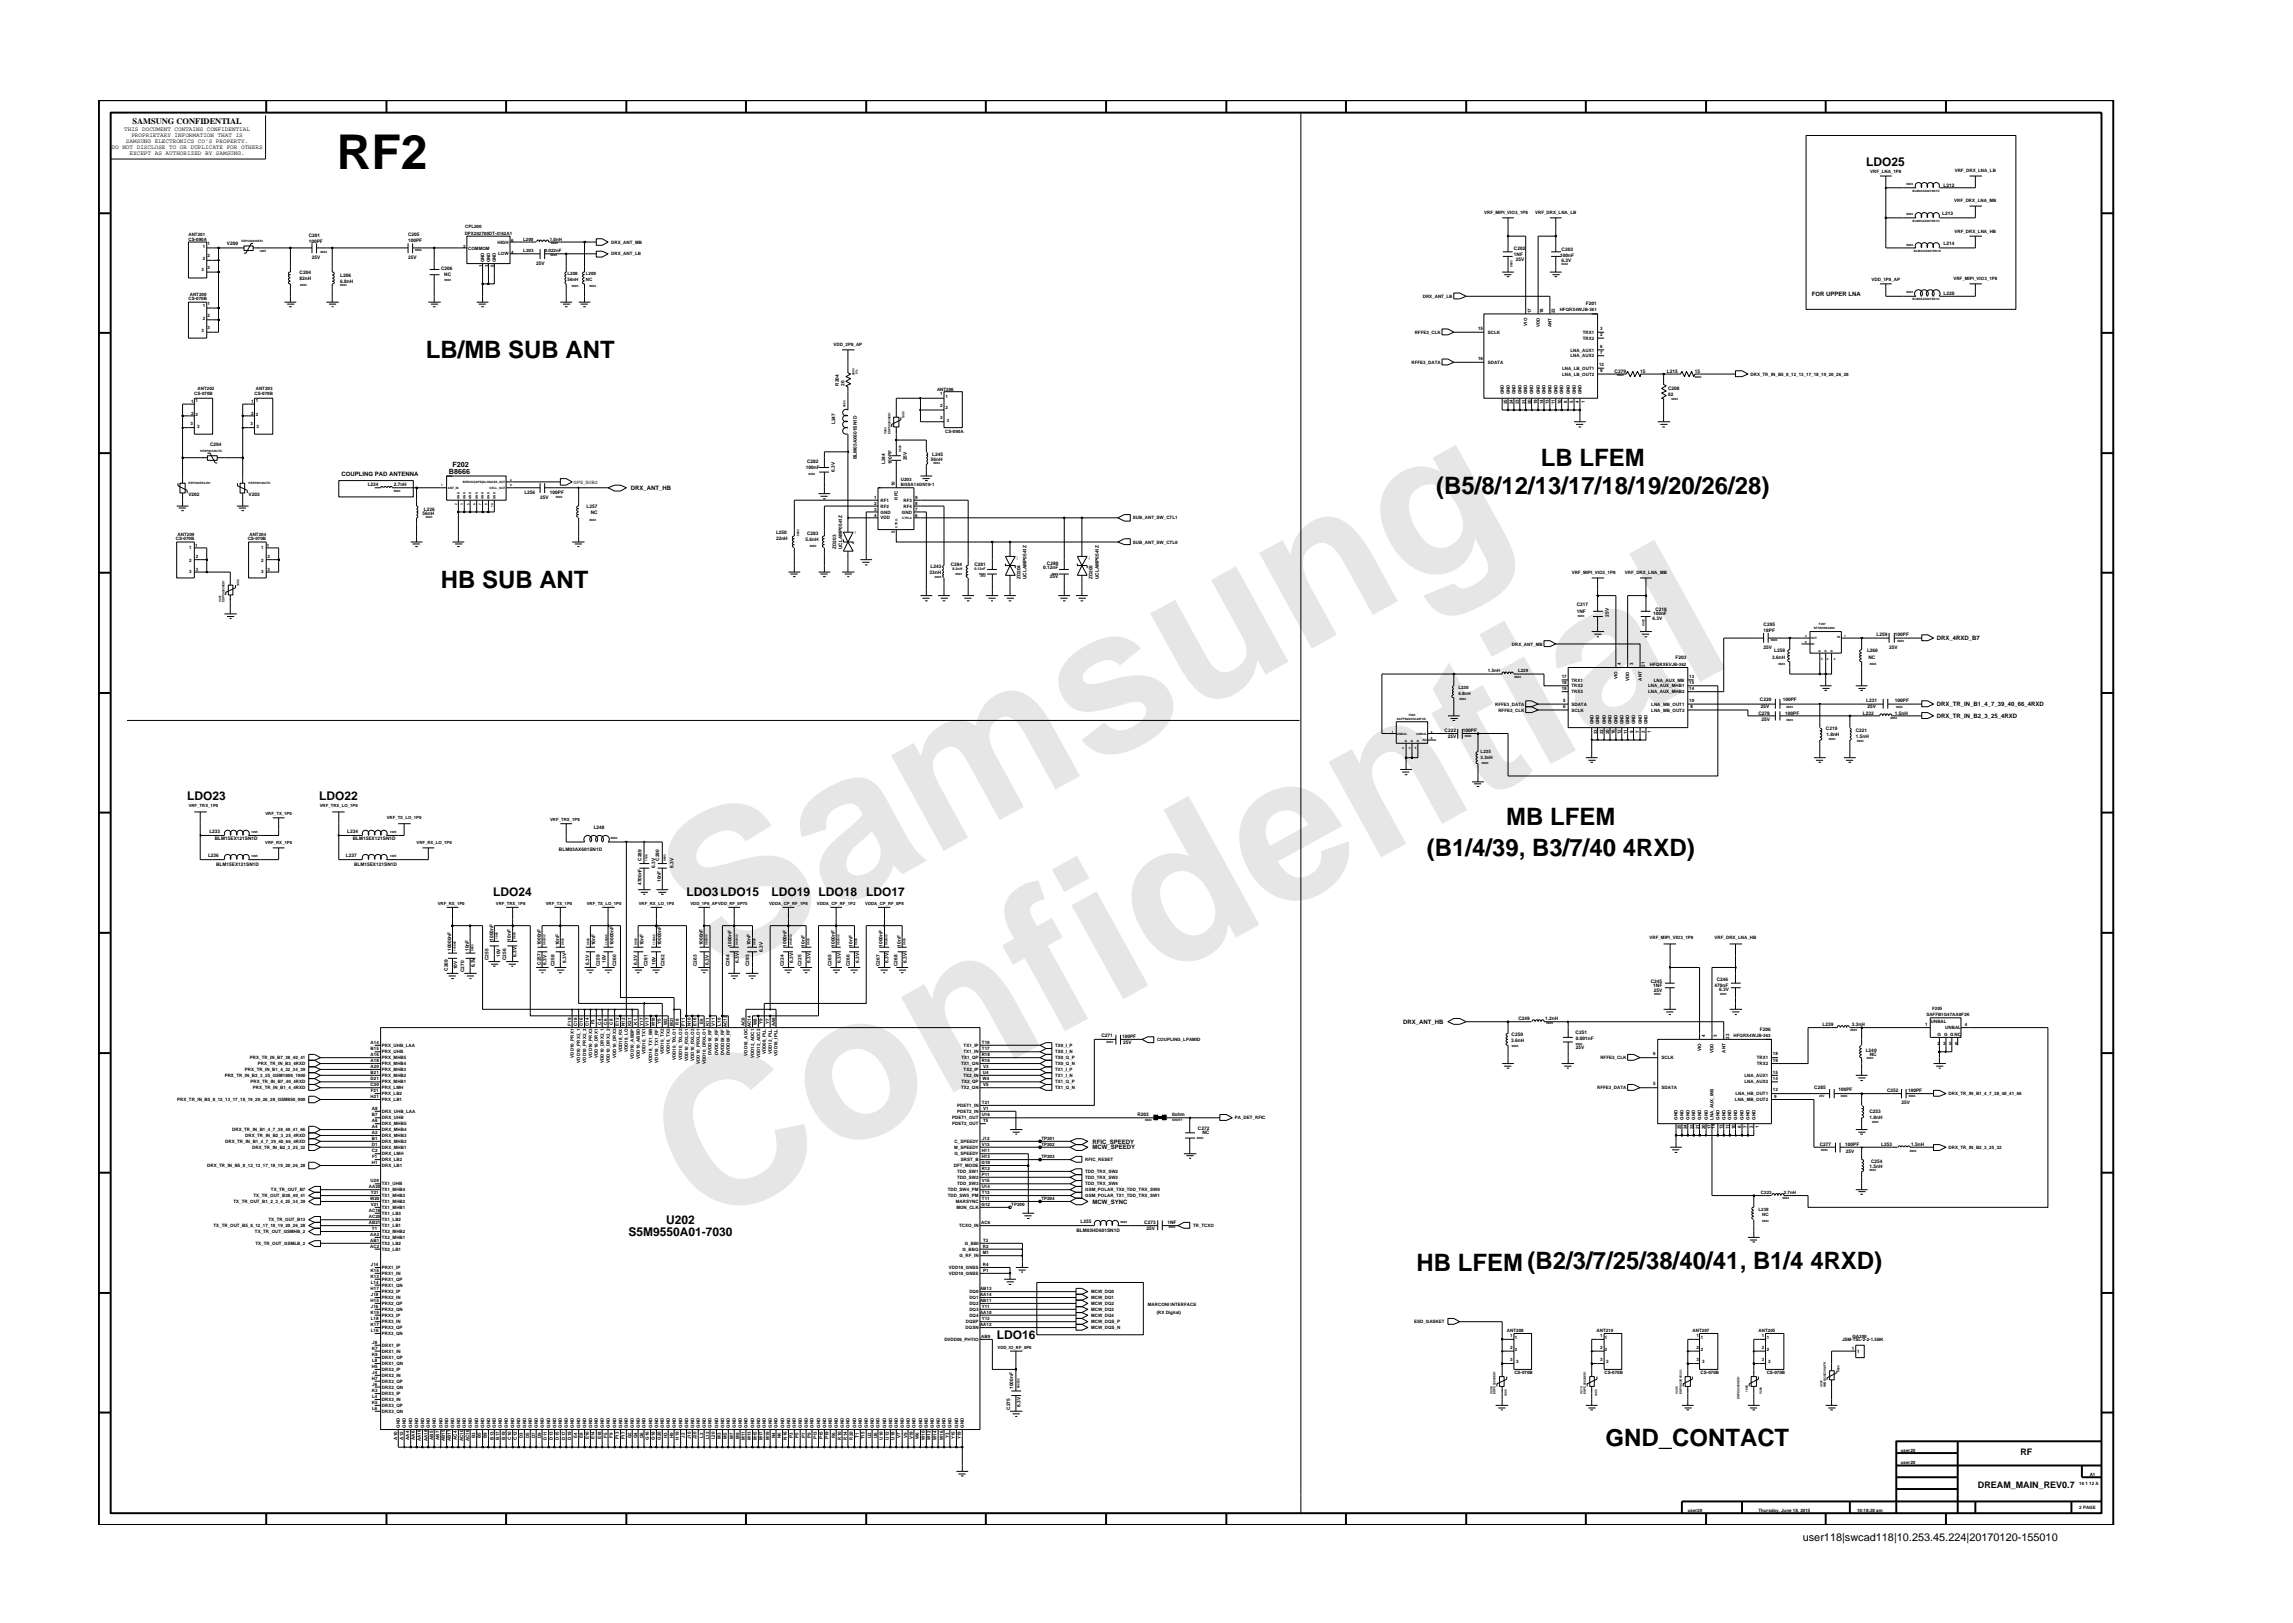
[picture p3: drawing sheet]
<svg xmlns="http://www.w3.org/2000/svg" width="297mm" height="210mm" viewBox="0 0 297 210" stroke-linecap="round" stroke-linejoin="round" font-family="sans-serif">
<defs><g id="words">
<g font-size="26.5" fill="#e6e6e6">
<text x="92.4" y="126.7" transform="rotate(-29 92.4 126.7)">Samsung</text>
<text x="91.1" y="159.4" transform="rotate(-29 91.1 159.4)">Confidential</text>
</g>
<text font-size="6.2" x="43.6" y="21.9">RF2</text>
<g font-size="3.1">
<text x="55.1" y="46.3">LB/MB SUB ANT</text>
<text x="186" y="64">(B5/8/12/13/17/18/19/20/26/28)</text>
<text x="199.6" y="60.3">LB LFEM</text>
<text x="57.1" y="76.2">HB SUB ANT</text>
<text x="195.1" y="106.9">MB LFEM</text>
<text x="184.9" y="110.9">(B1/4/39, B3/7/40 4RXD)</text>
<text x="183.5" y="164.6">HB LFEM (B2/3/7/25/38/40/41, B1/4 4RXD)</text>
<text x="208" y="187.3">GND_CONTACT</text>
</g>
<g font-size="1.6">
<text x="241.8" y="21.4">LDO25</text>
<text x="24.2" y="103.6">LDO23</text>
<text x="41.3" y="103.6">LDO22</text>
<text x="63.9" y="116">LDO24</text>
<text x="88.9" y="116">LDO3LDO15</text>
<text x="99.9" y="116">LDO19</text>
<text x="106" y="116">LDO18</text>
<text x="112.2" y="116">LDO17</text>
<text x="81.4" y="160.1">S5M9550A01-7030</text>
<text x="86.3" y="158.6">U202</text>
<text x="129.1" y="173.5">LDO16</text>
</g>
<text font-size="1.4" x="233.5" y="199.7">user118|swcad118|10.253.45.224|20170120-155010</text>
<g font-size="1.2">
<text x="261.7" y="188.5">RF</text>
<text x="256.2" y="192.8">DREAM_MAIN_REV0.7</text>
</g>
<text font-size="1.1" x="17.2" y="16.1">SAMSUNG CONFIDENTIAL</text>
<g font-size=".9">
<text x="58.2" y="61.4">B8666</text>
<text x="58.6" y="60.5">F202</text>
</g>
<g font-size=".8">
<text x="16.1" y="17">THIS DOCUMENT CONTAINS CONFIDENTIAL</text>
<text x="17" y="17.8">PROPRIETARY INFORMATION THAT IS</text>
<text x="14.5" y="19.3">DO NOT DISCLOSE TO OR DUPLICATE FOR OTHERS</text>
<text x="16.3" y="18.5">SAMSUNG ELECTRONICS CO’S PROPERTY.</text>
<text x="16.8" y="20.1">EXCEPT AS AUTHORIZED BY SAMSUNG.</text>
<text x="234.7" y="38.4">FOR UPPER LNA</text>
<text x="44.2" y="61.7">COUPLING PAD ANTENNA</text>
<text x="81.7" y="63.5">DRX_ANT_HB</text>
<text x="250.9" y="82.9">DRX_4RXD_B7</text>
<text x="250.9" y="91.5">DRX_TR_IN_B1_4_7_39_40_66_4RXD</text>
<text x="250.9" y="93">DRX_TR_IN_B2_3_25_4RXD</text>
<text x="181.8" y="132.6">DRX_ANT_HB</text>
<text x="141.5" y="148.9">MCW_SPEEDY</text>
<text x="141.5" y="148.1">RFIC_SPEEDY</text>
<text x="141.5" y="155.9">MCW_SYNC</text>
</g>
<g font-size=".6">
<text x="242.3" y="22.4">VRF_LNA_1P8</text>
<text x="253.2" y="22.3">VRF_DRX_LNA_LB</text>
<text x="60.3" y="29.6">CPL200</text>
<text x="192.3" y="27.7">VRF_MIPI_VIO3_1P8</text>
<text x="198.9" y="27.7">VRF_DRX_LNA_LB</text>
<text x="251.6" y="27.9">L213</text>
<text x="251.8" y="24.2">L212</text>
<text x="253.2" y="26.1">VRF_DRX_LNA_MB</text>
<text x="24.4" y="30.6">ANT201</text>
<text x="24.4" y="31.2">CS-090A</text>
<text x="26.1" y="35.2">3</text>
<text x="26.3" y="32.1">1</text>
<text x="26.3" y="33.6">2</text>
<text x="26.9" y="31.8">1</text>
<text x="26.9" y="33.3">2</text>
<text x="26.9" y="34.9">3</text>
<text x="29.4" y="31.8">V200</text>
<text x="38.8" y="35.5">C204</text>
<text x="40" y="30.8">C201</text>
<text x="40" y="31.5">100PF</text>
<text x="40.4" y="33.6">25V</text>
<text x="44.1" y="35.8">L206</text>
<text x="52.9" y="33.6">25V</text>
<text x="52.9" y="31.4">100PF</text>
<text x="52.9" y="30.6">C205</text>
<text x="57.1" y="34.9">C206</text>
<text x="57.6" y="35.7">NC</text>
<text x="60" y="32.1">2</text>
<text x="60.2" y="30.4">DPX202700DT-4162A1</text>
<text x="60.6" y="32.3">COMMOM</text>
<text x="62.5" y="34.6" transform="rotate(-90 62.5 34.6)">1</text>
<text x="62.7" y="34" transform="rotate(-90 62.7 34)">GND</text>
<text x="63.3" y="34.6" transform="rotate(-90 63.3 34.6)">3</text>
<text x="63.5" y="34" transform="rotate(-90 63.5 34)">GND</text>
<text x="64" y="34.6" transform="rotate(-90 64 34.6)">5</text>
<text x="64.2" y="34" transform="rotate(-90 64.2 34)">GND</text>
<text x="64.4" y="31.6">HIGH</text>
<text x="64.5" y="33.1">LOW</text>
<text x="66.2" y="32.9">4</text>
<text x="66.2" y="31.4">6</text>
<text x="67.8" y="31.2">L200</text>
<text x="67.8" y="32.7">L203</text>
<text x="69.5" y="34.3">25V</text>
<text x="70.6" y="32.7">0.022nF</text>
<text x="71.2" y="31.2">1.0nH</text>
<text x="73.5" y="35.6">L208</text>
<text x="75.9" y="35.6">L209</text>
<text x="79.2" y="31.6">DRX_ANT_MB</text>
<text x="79.2" y="33.1">DRX_ANT_LB</text>
<text x="196.1" y="33.1">1NF</text>
<text x="196.1" y="32.4">C202</text>
<text x="196.4" y="33.8">25V</text>
<text x="202.1" y="33.3">100nF</text>
<text x="202.3" y="32.5">C203</text>
<text x="202.3" y="33.9">6.3V</text>
<text x="251.8" y="31.8">L214</text>
<text x="253.2" y="30.2">VRF_DRX_LNA_HB</text>
<text x="24.4" y="38.9">CS-070B</text>
<text x="24.6" y="38.4">ANT200</text>
<text x="26.3" y="39.8">1</text>
<text x="26.3" y="41.4">2</text>
<text x="26.9" y="39.6">1</text>
<text x="26.9" y="41.1">2</text>
<text x="38.8" y="36.3">82nH</text>
<text x="44.1" y="36.6">6.8nH</text>
<text x="73.5" y="36.4">56nH</text>
<text x="75.9" y="36.4">NC</text>
<text x="184.3" y="38.6">DRX_ANT_LB</text>
<text x="198.4" y="40.6" transform="rotate(-90 198.4 40.6)">17</text>
<text x="199.9" y="40.6" transform="rotate(-90 199.9 40.6)">18</text>
<text x="201.4" y="40.6" transform="rotate(-90 201.4 40.6)">22</text>
<text x="202" y="40.3">HFQRX4WJB-361</text>
<text x="205.5" y="39.5">F201</text>
<text x="242.4" y="36.4">VDD_1P8_AP</text>
<text x="251.8" y="38.2">L220</text>
<text x="253" y="36.2">VRF_MIPI_VIO3_1P8</text>
<text x="26.1" y="43">3</text>
<text x="26.9" y="42.6">3</text>
<text x="108" y="44.8">VDD_2P8_AP</text>
<text x="182.8" y="47.1">RFFE3_DATA</text>
<text x="183.3" y="43.3">RFFE3_CLK</text>
<text x="191.5" y="46.6">16</text>
<text x="191.5" y="42.7">15</text>
<text x="192.7" y="47.1">SDATA</text>
<text x="192.7" y="43.3">SCLK</text>
<text x="197.9" y="42.2" transform="rotate(-90 197.9 42.2)">VIO</text>
<text x="199.5" y="42.4" transform="rotate(-90 199.5 42.4)">VDD</text>
<text x="201" y="42.4" transform="rotate(-90 201 42.4)">ANT</text>
<text x="202.4" y="47.9">LNA_LB_OUT1</text>
<text x="203.5" y="45.5">LNA_AUX1</text>
<text x="203.5" y="46.3">LNA_AUX2</text>
<text x="205" y="43.3">TRX1</text>
<text x="205" y="44">TRX2</text>
<text x="207.1" y="47.4">12</text>
<text x="207.3" y="42.7">3</text>
<text x="207.3" y="45.1">6</text>
<text x="207.3" y="45.9">7</text>
<text x="207.3" y="43.5">2</text>
<text x="24.8" y="52.2">1</text>
<text x="24.8" y="53.7">2</text>
<text x="25.2" y="51.2">CS-070B</text>
<text x="25.3" y="52.1">1</text>
<text x="25.3" y="53.9">2</text>
<text x="25.6" y="50.6">ANT202</text>
<text x="32.5" y="53.7">2</text>
<text x="32.5" y="52.2">1</text>
<text x="33" y="51.2">CS-070B</text>
<text x="33.1" y="52.1">1</text>
<text x="33.1" y="53.9">2</text>
<text x="33.1" y="50.6">ANT203</text>
<text x="108.7" y="50" transform="rotate(-90 108.7 50)">R204</text>
<text x="109.4" y="50" transform="rotate(-90 109.4 50)">20</text>
<text x="121.4" y="50.7">ANT206</text>
<text x="121.8" y="51.2">1</text>
<text x="121.8" y="52.8">2</text>
<text x="122.5" y="51.5">1</text>
<text x="122.5" y="53">2</text>
<text x="194.8" y="51.1" transform="rotate(-90 194.8 51.1)">GND</text>
<text x="195.2" y="52.3" transform="rotate(-90 195.2 52.3)">25</text>
<text x="195.6" y="51.1" transform="rotate(-90 195.6 51.1)">GND</text>
<text x="196" y="52.3" transform="rotate(-90 196 52.3)">24</text>
<text x="196.3" y="51.1" transform="rotate(-90 196.3 51.1)">GND</text>
<text x="196.8" y="52.3" transform="rotate(-90 196.8 52.3)">23</text>
<text x="197.1" y="51.1" transform="rotate(-90 197.1 51.1)">GND</text>
<text x="197.6" y="52.3" transform="rotate(-90 197.6 52.3)">21</text>
<text x="197.9" y="51.1" transform="rotate(-90 197.9 51.1)">GND</text>
<text x="198.4" y="52.3" transform="rotate(-90 198.4 52.3)">20</text>
<text x="198.6" y="51.1" transform="rotate(-90 198.6 51.1)">GND</text>
<text x="199.1" y="52.3" transform="rotate(-90 199.1 52.3)">19</text>
<text x="199.5" y="51.1" transform="rotate(-90 199.5 51.1)">GND</text>
<text x="199.9" y="52.3" transform="rotate(-90 199.9 52.3)">14</text>
<text x="200.2" y="51.1" transform="rotate(-90 200.2 51.1)">GND</text>
<text x="200.6" y="52.3" transform="rotate(-90 200.6 52.3)">13</text>
<text x="201" y="51.1" transform="rotate(-90 201 51.1)">GND</text>
<text x="201.4" y="52.3" transform="rotate(-90 201.4 52.3)">11</text>
<text x="201.7" y="51.1" transform="rotate(-90 201.7 51.1)">GND</text>
<text x="202.3" y="52.3" transform="rotate(-90 202.3 52.3)">10</text>
<text x="202.4" y="48.7">LNA_LB_OUT2</text>
<text x="202.5" y="51.1" transform="rotate(-90 202.5 51.1)">GND</text>
<text x="203" y="52.2" transform="rotate(-90 203 52.2)">8</text>
<text x="203.4" y="51.1" transform="rotate(-90 203.4 51.1)">GND</text>
<text x="203.8" y="52.2" transform="rotate(-90 203.8 52.2)">5</text>
<text x="204.1" y="51.1" transform="rotate(-90 204.1 51.1)">GND</text>
<text x="204.5" y="52.2" transform="rotate(-90 204.5 52.2)">4</text>
<text x="204.9" y="51.1" transform="rotate(-90 204.9 51.1)">GND</text>
<text x="205.3" y="52.2" transform="rotate(-90 205.3 52.2)">1</text>
<text x="207.3" y="48.2">9</text>
<text x="209.2" y="48.3">C279</text>
<text x="212.5" y="48.3">15</text>
<text x="215.9" y="48.3">L215</text>
<text x="216.1" y="51.3">82</text>
<text x="216.1" y="50.6">C208</text>
<text x="219.6" y="48.3">15</text>
<text x="226.8" y="48.7">DRX_TR_IN_B5_8_12_13_17_18_19_20_26_28</text>
<text x="24.7" y="55.1">3</text>
<text x="25.5" y="55.4">3</text>
<text x="27.2" y="57.8">C294</text>
<text x="32.5" y="55.1">3</text>
<text x="33.2" y="55.4">3</text>
<text x="108.2" y="55" transform="rotate(-90 108.2 55)">L247</text>
<text x="111" y="59.5" transform="rotate(-90 111 59.5)">BLM03AX601SN1D</text>
<text x="117.5" y="59.6" transform="rotate(-90 117.5 59.6)">25V</text>
<text x="120.6" y="59.7">56nH</text>
<text x="120.8" y="59.1">L245</text>
<text x="121.8" y="54.3">3</text>
<text x="122.4" y="56.1">CS-090A</text>
<text x="122.6" y="54.6">3</text>
<text x="24.4" y="64.2">V202</text>
<text x="32.2" y="64.2">V203</text>
<text x="47.6" y="63">L224</text>
<text x="51" y="63">2.7nH</text>
<text x="67.9" y="64">L256</text>
<text x="70" y="64.6">25V</text>
<text x="71.2" y="64">100PF</text>
<text x="76" y="65.8">L257</text>
<text x="104.4" y="60.8">100nF</text>
<text x="104.5" y="60">C282</text>
<text x="108.1" y="61.2" transform="rotate(-90 108.1 61.2)">6.3V</text>
<text x="113.2" y="65.4">2</text>
<text x="113.2" y="64.6">1</text>
<text x="114.1" y="65.8">RF2</text>
<text x="114.1" y="65">RF1</text>
<text x="114.7" y="60.1" transform="rotate(-90 114.7 60.1)">L244</text>
<text x="115.5" y="60.1" transform="rotate(-90 115.5 60.1)">100PF</text>
<text x="115.9" y="63" transform="rotate(-90 115.9 63)">10</text>
<text x="116.3" y="64.7" transform="rotate(-90 116.3 64.7)">RFC</text>
<text x="116.7" y="63">BGSA14GN10-1</text>
<text x="116.7" y="62.3">U203</text>
<text x="117" y="65">RF3</text>
<text x="117" y="65.8">RF4</text>
<text x="118.6" y="64.6">9</text>
<text x="118.6" y="65.4">8</text>
<text x="22.8" y="70">CS-070B</text>
<text x="23" y="69.5">ANT209</text>
<text x="24.5" y="71.1">1</text>
<text x="25.3" y="70.8">1</text>
<text x="32.1" y="70">CS-070B</text>
<text x="32.3" y="69.5">ANT204</text>
<text x="33.8" y="71.1">1</text>
<text x="34.6" y="70.8">1</text>
<text x="54.7" y="66.7">56nH</text>
<text x="54.9" y="66.2">L226</text>
<text x="76.5" y="66.6">NC</text>
<text x="100.5" y="70">22nH</text>
<text x="100.5" y="69.2">L250</text>
<text x="104.3" y="70.1">5.6nH</text>
<text x="104.5" y="69.3">C283</text>
<text x="108.3" y="71.1" transform="rotate(-90 108.3 71.1)">ZD203</text>
<text x="109.1" y="71.1" transform="rotate(-90 109.1 71.1)">UCLAMP0541Z</text>
<text x="113.2" y="66.2">3</text>
<text x="113.2" y="66.9">4</text>
<text x="114.1" y="66.5">GND</text>
<text x="114.1" y="67.3">VDD</text>
<text x="115.9" y="69.1" transform="rotate(-90 115.9 69.1)">5</text>
<text x="116.8" y="66.5">GND</text>
<text x="118.6" y="66.9">6</text>
<text x="118.6" y="66.2">7</text>
<text x="146.8" y="70.4">SUB_ANT_SW_CTL0</text>
<text x="146.8" y="67.3">SUB_ANT_SW_CTL1</text>
<text x="24.5" y="74.3">3</text>
<text x="24.5" y="72.8">2</text>
<text x="25.4" y="72.3">2</text>
<text x="25.4" y="73.9">3</text>
<text x="33.8" y="72.8">2</text>
<text x="33.8" y="74.3">3</text>
<text x="34.7" y="72.3">2</text>
<text x="34.7" y="73.9">3</text>
<text x="120.4" y="74.3">33nH</text>
<text x="120.5" y="73.5">L243</text>
<text x="123.2" y="73.4">C284</text>
<text x="126.2" y="73.4">C281</text>
<text x="132.2" y="75" transform="rotate(-90 132.2 75)">ZD204</text>
<text x="133" y="75" transform="rotate(-90 133 75)">UCLAMP0541Z</text>
<text x="135.1" y="73.7">0.12nF</text>
<text x="135.6" y="73.2">C280</text>
<text x="136" y="74.9">25V</text>
<text x="141.5" y="75" transform="rotate(-90 141.5 75)">ZD205</text>
<text x="142.4" y="75" transform="rotate(-90 142.4 75)">UCLAMP0541Z</text>
<text x="203.6" y="74.3">VRF_MIPI_VIO3_1P8</text>
<text x="210.5" y="74.3">VRF_DRX_LNA_MB</text>
<text x="195.9" y="83.6">DRX_ANT_MB</text>
<text x="204.2" y="79.4">1NF</text>
<text x="204.2" y="78.5">C217</text>
<text x="208.4" y="79.9" transform="rotate(-90 208.4 79.9)">25V</text>
<text x="214.1" y="80.3">6.3V</text>
<text x="214.1" y="79.7">100nF</text>
<text x="214.4" y="79.1">C218</text>
<text x="228.5" y="81.1">C295</text>
<text x="228.5" y="81.8">18PF</text>
<text x="243.1" y="82.4">L259</text>
<text x="245.5" y="82.4">100PF</text>
<text x="188.9" y="89.3">L230</text>
<text x="192.8" y="87.1">1.5nH</text>
<text x="196.7" y="87.1">L229</text>
<text x="202.3" y="89.4">19</text>
<text x="202.3" y="87.8">17</text>
<text x="202.3" y="88.5">18</text>
<text x="203.6" y="88.3">TRX1</text>
<text x="203.6" y="89.1">TRX2</text>
<text x="203.6" y="89.8">TRX3</text>
<text x="209.5" y="88" transform="rotate(-90 209.5 88)">VIO</text>
<text x="210" y="86.2" transform="rotate(-90 210 86.2)">4</text>
<text x="211.1" y="88.2" transform="rotate(-90 211.1 88.2)">VDD</text>
<text x="211.6" y="86.2" transform="rotate(-90 211.6 86.2)">3</text>
<text x="212.7" y="88.2" transform="rotate(-90 212.7 88.2)">ANT</text>
<text x="213.1" y="86.4" transform="rotate(-90 213.1 86.4)">21</text>
<text x="213.5" y="89.8">LNA_AUX_MHB2</text>
<text x="213.5" y="89.1">LNA_AUX_MHB1</text>
<text x="213.7" y="86.2">HFQRXEVJB-362</text>
<text x="214.2" y="88.3">LNA_AUX_MB</text>
<text x="217.1" y="85.3">F203</text>
<text x="218.8" y="87.8">13</text>
<text x="218.8" y="89.4">14</text>
<text x="218.8" y="88.5">15</text>
<text x="228.5" y="84">25V</text>
<text x="229.6" y="85.4">3.6nH</text>
<text x="229.8" y="84.5">L258</text>
<text x="241.9" y="84.5">L260</text>
<text x="242" y="85.4">NC</text>
<text x="244.7" y="84">25V</text>
<text x="187.1" y="94.9">C222</text>
<text x="187.6" y="95.6">25V</text>
<text x="188.9" y="90">6.8nH</text>
<text x="189.5" y="94.9">100PF</text>
<text x="193.7" y="91.4">RFFE3_DATA</text>
<text x="194.1" y="92.2">RFFE3_CLK</text>
<text x="202.5" y="90.9">5</text>
<text x="202.5" y="91.7">6</text>
<text x="203.6" y="92.2">SCLK</text>
<text x="203.6" y="91.4">SDATA</text>
<text x="206.4" y="93.8" transform="rotate(-90 206.4 93.8)">GND</text>
<text x="206.9" y="95.1" transform="rotate(-90 206.9 95.1)">23</text>
<text x="207.2" y="93.8" transform="rotate(-90 207.2 93.8)">GND</text>
<text x="207.7" y="95.1" transform="rotate(-90 207.7 95.1)">22</text>
<text x="208" y="93.8" transform="rotate(-90 208 93.8)">GND</text>
<text x="208.4" y="95.1" transform="rotate(-90 208.4 95.1)">20</text>
<text x="208.8" y="93.8" transform="rotate(-90 208.8 93.8)">GND</text>
<text x="209.2" y="95.1" transform="rotate(-90 209.2 95.1)">16</text>
<text x="209.5" y="93.8" transform="rotate(-90 209.5 93.8)">GND</text>
<text x="210" y="95.1" transform="rotate(-90 210 95.1)">12</text>
<text x="210.3" y="93.8" transform="rotate(-90 210.3 93.8)">GND</text>
<text x="210.8" y="95.1" transform="rotate(-90 210.8 95.1)">11</text>
<text x="211.1" y="93.8" transform="rotate(-90 211.1 93.8)">GND</text>
<text x="211.6" y="94.9" transform="rotate(-90 211.6 94.9)">9</text>
<text x="211.8" y="93.8" transform="rotate(-90 211.8 93.8)">GND</text>
<text x="212.3" y="94.9" transform="rotate(-90 212.3 94.9)">7</text>
<text x="212.7" y="93.8" transform="rotate(-90 212.7 93.8)">GND</text>
<text x="213.1" y="94.9" transform="rotate(-90 213.1 94.9)">2</text>
<text x="213.4" y="93.8" transform="rotate(-90 213.4 93.8)">GND</text>
<text x="213.9" y="94.9" transform="rotate(-90 213.9 94.9)">1</text>
<text x="213.9" y="92.2">LNA_MB_OUT2</text>
<text x="213.9" y="91.4">LNA_MB_OUT1</text>
<text x="218.8" y="90.9">10</text>
<text x="219" y="91.7">8</text>
<text x="227.8" y="92.6">C278</text>
<text x="228" y="90.8">C220</text>
<text x="228.1" y="91.7">25V</text>
<text x="228.2" y="93.4">25V</text>
<text x="230.9" y="90.8">100PF</text>
<text x="231.3" y="92.6">100PF</text>
<text x="236.5" y="94.5">C219</text>
<text x="236.6" y="95.3">1.8nH</text>
<text x="240.4" y="94.9">C221</text>
<text x="240.4" y="95.6">1.5nH</text>
<text x="241.3" y="92.6">L232</text>
<text x="241.8" y="91">L231</text>
<text x="241.9" y="91.7">25V</text>
<text x="245.5" y="91">100PF</text>
<text x="245.5" y="92.6">1.5nH</text>
<text x="191.8" y="98.3">3.3nH</text>
<text x="191.8" y="97.6">L235</text>
<text x="24.4" y="104.5">VRF_TRX_1P0</text>
<text x="27.1" y="107.9">L233</text>
<text x="34.4" y="105.6">VRF_TX_1P0</text>
<text x="41.4" y="104.5">VRF_TRX_LO_1P0</text>
<text x="45" y="107.9">L234</text>
<text x="50.1" y="106.1">VRF_TX_LO_1P0</text>
<text x="71.3" y="106.3">VRF_TRX_1P8</text>
<text x="76.9" y="107.4">L248</text>
<text x="27" y="111">L236</text>
<text x="27.8" y="108.9">BLM15EX121SN1D</text>
<text x="28" y="112.2">BLM15EX121SN1D</text>
<text x="34.3" y="109.3">VRF_RX_1P0</text>
<text x="44.8" y="111">L237</text>
<text x="45.7" y="108.9">BLM15EX121SN1D</text>
<text x="45.9" y="112.2">BLM15EX121SN1D</text>
<text x="54" y="109.3">VRF_RX_LO_1P0</text>
<text x="72.4" y="110.2">BLM03AX601SN1D</text>
<text x="83.1" y="111.5" transform="rotate(-90 83.1 111.5)">C289</text>
<text x="84.9" y="112.5" transform="rotate(-90 84.9 112.5)">6.3V</text>
<text x="85.4" y="111.5" transform="rotate(-90 85.4 111.5)">C290</text>
<text x="87.2" y="112.5" transform="rotate(-90 87.2 112.5)">6.3V</text>
<text x="56.7" y="117.2">VRF_RX_1P0</text>
<text x="64.2" y="117.2">VRF_TRX_1P8</text>
<text x="70.7" y="117.2">VRF_TX_1P0</text>
<text x="76" y="117.2">VRF_TX_LO_1P0</text>
<text x="82.7" y="117.2">VRF_RX_LO_1P0</text>
<text x="83.1" y="114.7" transform="rotate(-90 83.1 114.7)">4700nF</text>
<text x="85.6" y="114.2" transform="rotate(-90 85.6 114.2)">10nF</text>
<text x="89.4" y="117.2">VDD_1P8_APVDD_RF_0P75</text>
<text x="99.6" y="117.2">VDDA_CP_RF_1P8</text>
<text x="105.8" y="117.2">VDDA_CP_RF_1P2</text>
<text x="112.1" y="117.2">VDDA_CP_RF_0P8</text>
<text x="58" y="125.8" transform="rotate(-90 58 125.8)">C269</text>
<text x="58.4" y="123.2" transform="rotate(-90 58.4 123.2)">10000nF</text>
<text x="59.2" y="125.6" transform="rotate(-90 59.2 125.6)">10V</text>
<text x="60.1" y="125.9" transform="rotate(-90 60.1 125.9)">C270</text>
<text x="60.7" y="123.2" transform="rotate(-90 60.7 123.2)">10nF</text>
<text x="61.5" y="125.3" transform="rotate(-90 61.5 125.3)">6.3V</text>
<text x="63.3" y="124.4" transform="rotate(-90 63.3 124.4)">C255</text>
<text x="63.9" y="121.9" transform="rotate(-90 63.9 121.9)">1000nF</text>
<text x="64.8" y="124" transform="rotate(-90 64.8 124)">10V</text>
<text x="65.6" y="124.4" transform="rotate(-90 65.6 124.4)">C256</text>
<text x="66.2" y="121.9" transform="rotate(-90 66.2 121.9)">10nF</text>
<text x="66.9" y="124" transform="rotate(-90 66.9 124)">6.3V</text>
<text x="70" y="125" transform="rotate(-90 70 125)">C257</text>
<text x="70" y="122.5" transform="rotate(-90 70 122.5)">1000nF</text>
<text x="70.8" y="125" transform="rotate(-90 70.8 125)">6.3V</text>
<text x="71.8" y="125.2" transform="rotate(-90 71.8 125.2)">C258</text>
<text x="72.4" y="122.5" transform="rotate(-90 72.4 122.5)">10nF</text>
<text x="73.3" y="124.7" transform="rotate(-90 73.3 124.7)">6.3V</text>
<text x="76.3" y="125" transform="rotate(-90 76.3 125)">6.3V</text>
<text x="77.1" y="122.5" transform="rotate(-90 77.1 122.5)">10nF</text>
<text x="77.7" y="125.2" transform="rotate(-90 77.7 125.2)">C259</text>
<text x="78.5" y="124.7" transform="rotate(-90 78.5 124.7)">10V</text>
<text x="79.5" y="122.5" transform="rotate(-90 79.5 122.5)">10000nF</text>
<text x="79.8" y="125.2" transform="rotate(-90 79.8 125.2)">C260</text>
<text x="82.5" y="125" transform="rotate(-90 82.5 125)">6.3V</text>
<text x="83.4" y="122.5" transform="rotate(-90 83.4 122.5)">10nF</text>
<text x="83.9" y="125.2" transform="rotate(-90 83.9 125.2)">C261</text>
<text x="84.9" y="125" transform="rotate(-90 84.9 125)">10V</text>
<text x="85.7" y="122.5" transform="rotate(-90 85.7 122.5)">10000nF</text>
<text x="86.1" y="125.2" transform="rotate(-90 86.1 125.2)">C262</text>
<text x="90.3" y="125.2" transform="rotate(-90 90.3 125.2)">C263</text>
<text x="91" y="122.5" transform="rotate(-90 91 122.5)">1000nF</text>
<text x="91.8" y="125" transform="rotate(-90 91.8 125)">6.3V</text>
<text x="94.5" y="125.2" transform="rotate(-90 94.5 125.2)">C264</text>
<text x="94.8" y="122.6" transform="rotate(-90 94.8 122.6)">1000nF</text>
<text x="95.7" y="124.7" transform="rotate(-90 95.7 124.7)">6.3V</text>
<text x="97.1" y="125.2" transform="rotate(-90 97.1 125.2)">C293</text>
<text x="97.2" y="122.5" transform="rotate(-90 97.2 122.5)">10nF</text>
<text x="98.8" y="123.3" transform="rotate(-90 98.8 123.3)">6.3V</text>
<text x="101.5" y="125.2" transform="rotate(-90 101.5 125.2)">C224</text>
<text x="101.9" y="122.6" transform="rotate(-90 101.9 122.6)">1000nF</text>
<text x="102.7" y="124.7" transform="rotate(-90 102.7 124.7)">6.3V</text>
<text x="103.8" y="125.2" transform="rotate(-90 103.8 125.2)">C225</text>
<text x="104.3" y="122.6" transform="rotate(-90 104.3 122.6)">10nF</text>
<text x="105" y="124.7" transform="rotate(-90 105 124.7)">6.3V</text>
<text x="107.7" y="125.2" transform="rotate(-90 107.7 125.2)">C265</text>
<text x="108.1" y="122.6" transform="rotate(-90 108.1 122.6)">1000nF</text>
<text x="108.9" y="124.7" transform="rotate(-90 108.9 124.7)">6.3V</text>
<text x="110.1" y="125.2" transform="rotate(-90 110.1 125.2)">C266</text>
<text x="110.4" y="122.6" transform="rotate(-90 110.4 122.6)">10nF</text>
<text x="111.3" y="124.7" transform="rotate(-90 111.3 124.7)">6.3V</text>
<text x="114" y="125.2" transform="rotate(-90 114 125.2)">C267</text>
<text x="114.3" y="122.6" transform="rotate(-90 114.3 122.6)">1000nF</text>
<text x="115.1" y="124.7" transform="rotate(-90 115.1 124.7)">6.3V</text>
<text x="116.3" y="125.2" transform="rotate(-90 116.3 125.2)">C268</text>
<text x="116.7" y="122.6" transform="rotate(-90 116.7 122.6)">10nF</text>
<text x="117.5" y="124.7" transform="rotate(-90 117.5 124.7)">6.3V</text>
<text x="213.7" y="121.7">VRF_MIPI_VIO3_1P8</text>
<text x="222.1" y="121.7">VRF_DRX_LNA_HB</text>
<text x="213.9" y="127.3">C245</text>
<text x="214.2" y="127.9">1NF</text>
<text x="214.2" y="128.5">25V</text>
<text x="222.1" y="127.9">470nF</text>
<text x="222.4" y="127.1">C246</text>
<text x="222.7" y="128.3">6.3V</text>
<text x="249.5" y="131.6">SAFFB1G47AA0F3K</text>
<text x="250.3" y="130.8">F205</text>
<text x="32.4" y="137.2">PRX_TR_IN_B7_38_40_41</text>
<text x="33.4" y="138">PRX_TR_IN_B3_4RXD</text>
<text x="48" y="136">B15</text>
<text x="48" y="136.8">A16</text>
<text x="48" y="137.6">A18</text>
<text x="48" y="135.3">A14</text>
<text x="49.5" y="136.5">PRX_UHB</text>
<text x="49.5" y="137.2">PRX_MHB5</text>
<text x="49.5" y="138">PRX_MHB4</text>
<text x="49.5" y="135.6">PRX_UHB_LAA</text>
<text x="74" y="132.9" transform="rotate(-90 74 132.9)">F19</text>
<text x="74.3" y="137" transform="rotate(-90 74.3 137)">VDD10_PRX1</text>
<text x="74.7" y="132.9" transform="rotate(-90 74.7 132.9)">C18</text>
<text x="75.2" y="137.7" transform="rotate(-90 75.2 137.7)">VDD10_PRX2_1</text>
<text x="75.5" y="132.9" transform="rotate(-90 75.5 132.9)">C16</text>
<text x="75.9" y="137.7" transform="rotate(-90 75.9 137.7)">VDD10_PRX2_2</text>
<text x="76.3" y="132.9" transform="rotate(-90 76.3 132.9)">C14</text>
<text x="76.7" y="137" transform="rotate(-90 76.7 137)">VDD10_PRX3</text>
<text x="77" y="132.7" transform="rotate(-90 77 132.7)">F3</text>
<text x="77.5" y="137" transform="rotate(-90 77.5 137)">VDD10_DRX1</text>
<text x="77.9" y="132.7" transform="rotate(-90 77.9 132.7)">C4</text>
<text x="78.2" y="137.7" transform="rotate(-90 78.2 137.7)">VDD10_DRX2_1</text>
<text x="78.6" y="132.7" transform="rotate(-90 78.6 132.7)">C6</text>
<text x="79" y="137.7" transform="rotate(-90 79 137.7)">VDD10_DRX2_2</text>
<text x="79.4" y="132.7" transform="rotate(-90 79.4 132.7)">C8</text>
<text x="79.8" y="137" transform="rotate(-90 79.8 137)">VDD10_DRX3</text>
<text x="80.2" y="132.9" transform="rotate(-90 80.2 132.9)">E12</text>
<text x="80.6" y="136.3" transform="rotate(-90 80.6 136.3)">VDD18_RX</text>
<text x="80.9" y="132.9" transform="rotate(-90 80.9 132.9)">N12</text>
<text x="81.4" y="136.3" transform="rotate(-90 81.4 136.3)">VDD18_LO</text>
<text x="81.8" y="132.9" transform="rotate(-90 81.8 132.9)">K21</text>
<text x="82.1" y="137.1" transform="rotate(-90 82.1 137.1)">VDD10_ABBP</text>
<text x="82.5" y="132.7" transform="rotate(-90 82.5 132.7)">K1</text>
<text x="82.9" y="137.2" transform="rotate(-90 82.9 137.2)">VDD10_ABBD</text>
<text x="83.3" y="132.9" transform="rotate(-90 83.3 132.9)">Y17</text>
<text x="83.6" y="136.6" transform="rotate(-90 83.6 136.6)">VDD10_TX1</text>
<text x="84.1" y="132.9" transform="rotate(-90 84.1 132.9)">V17</text>
<text x="84.5" y="137.7" transform="rotate(-90 84.5 137.7)">VDD18_TX1_BB</text>
<text x="84.8" y="133" transform="rotate(-90 84.8 133)">W18</text>
<text x="85.2" y="137.7" transform="rotate(-90 85.2 137.7)">VDD18_TX1_RF</text>
<text x="85.6" y="132.7" transform="rotate(-90 85.6 132.7)">Y5</text>
<text x="86" y="136.6" transform="rotate(-90 86 136.6)">VDD10_TX2</text>
<text x="86.4" y="132.8" transform="rotate(-90 86.4 132.8)">W2</text>
<text x="86.8" y="136.6" transform="rotate(-90 86.8 136.6)">VDD18_TX2</text>
<text x="87.2" y="132.9" transform="rotate(-90 87.2 132.9)">M21</text>
<text x="87.5" y="137.4" transform="rotate(-90 87.5 137.4)">VDD10_TXLO1</text>
<text x="88" y="132.7" transform="rotate(-90 88 132.7)">R8</text>
<text x="88.4" y="137.4" transform="rotate(-90 88.4 137.4)">VDD10_TXLO2</text>
<text x="88.7" y="132.9" transform="rotate(-90 88.7 132.9)">F11</text>
<text x="89.1" y="137.4" transform="rotate(-90 89.1 137.4)">VDD10_RXLO1</text>
<text x="89.5" y="132.9" transform="rotate(-90 89.5 132.9)">N10</text>
<text x="89.9" y="137.4" transform="rotate(-90 89.9 137.4)">VDD10_RXLO2</text>
<text x="90.2" y="132.9" transform="rotate(-90 90.2 132.9)">E16</text>
<text x="90.7" y="137.8" transform="rotate(-90 90.7 137.8)">VDD10_PRXLO1</text>
<text x="91.1" y="132.7" transform="rotate(-90 91.1 132.7)">E6</text>
<text x="91.4" y="137.9" transform="rotate(-90 91.4 137.9)">VDD10_DRXLO1</text>
<text x="91.8" y="132.9" transform="rotate(-90 91.8 132.9)">K11</text>
<text x="92.2" y="136.7" transform="rotate(-90 92.2 136.7)">DVDD18_RF</text>
<text x="92.6" y="132.9" transform="rotate(-90 92.6 132.9)">V11</text>
<text x="93" y="136.7" transform="rotate(-90 93 136.7)">DVDD18_RF</text>
<text x="93.4" y="132.9" transform="rotate(-90 93.4 132.9)">L10</text>
<text x="93.8" y="136.7" transform="rotate(-90 93.8 136.7)">DVDD08_RF</text>
<text x="94.1" y="133.1" transform="rotate(-90 94.1 133.1)">AC12</text>
<text x="94.6" y="136.7" transform="rotate(-90 94.6 136.7)">DVDD08_RF</text>
<text x="96.5" y="132.9" transform="rotate(-90 96.5 132.9)">AC8</text>
<text x="96.8" y="136.8" transform="rotate(-90 96.8 136.8)">VDD18_ADC</text>
<text x="97.3" y="133.1" transform="rotate(-90 97.3 133.1)">AC14</text>
<text x="97.7" y="137.1" transform="rotate(-90 97.7 137.1)">VDD12_ADC1</text>
<text x="98" y="132.8" transform="rotate(-90 98 132.8)">W8</text>
<text x="98.5" y="137.1" transform="rotate(-90 98.5 137.1)">VDD12_ADC2</text>
<text x="98.8" y="132.7" transform="rotate(-90 98.8 132.7)">Y9</text>
<text x="99.2" y="136.6" transform="rotate(-90 99.2 136.6)">VDD08_PLL</text>
<text x="99.6" y="132.7" transform="rotate(-90 99.6 132.7)">Y7</text>
<text x="100" y="136.6" transform="rotate(-90 100 136.6)">VDD12_PLL</text>
<text x="100.4" y="132.9" transform="rotate(-90 100.4 132.9)">AA8</text>
<text x="100.7" y="136.8" transform="rotate(-90 100.7 136.8)">VDD18_IPLL</text>
<text x="124.5" y="138">TX1_QN</text>
<text x="124.5" y="137.2">TX1_QP</text>
<text x="124.8" y="136.5">TX1_IN</text>
<text x="124.8" y="135.6">TX1_IP</text>
<text x="127.2" y="137.6">R16</text>
<text x="127.2" y="136.8">R18</text>
<text x="127.2" y="136">T17</text>
<text x="127.2" y="135.3">T19</text>
<text x="136.7" y="137.2">TX0_Q_P</text>
<text x="136.7" y="138">TX0_Q_N</text>
<text x="136.7" y="135.6">TX0_I_P</text>
<text x="136.7" y="136.5">TX0_I_N</text>
<text x="142.7" y="134.3">C271</text>
<text x="145.3" y="134.5">100PF</text>
<text x="145.5" y="135.2">25V</text>
<text x="149.9" y="134.9">COUPLING_LPAMID</text>
<text x="195.8" y="134.9">3.6nH</text>
<text x="195.8" y="134.2">C250</text>
<text x="196.7" y="132.1">C249</text>
<text x="200.2" y="132.1">1.2nH</text>
<text x="204.1" y="134">C251</text>
<text x="204.1" y="134.8">0.001nF</text>
<text x="204.2" y="135.9">25V</text>
<text x="207.3" y="137.2">RFFE3_CLK</text>
<text x="214.2" y="136.7">6</text>
<text x="215.3" y="137.2">SCLK</text>
<text x="220.4" y="136.2" transform="rotate(-90 220.4 136.2)">VIO</text>
<text x="220.9" y="134.4" transform="rotate(-90 220.9 134.4)">4</text>
<text x="222" y="136.4" transform="rotate(-90 222 136.4)">VDD</text>
<text x="222.4" y="134.4" transform="rotate(-90 222.4 134.4)">3</text>
<text x="223.5" y="136.4" transform="rotate(-90 223.5 136.4)">ANT</text>
<text x="224" y="134.5" transform="rotate(-90 224 134.5)">22</text>
<text x="224.6" y="134.4">HFQRX4WJB-363</text>
<text x="227.6" y="137.2">TRX1</text>
<text x="227.6" y="138">TRX2</text>
<text x="228" y="133.5">F206</text>
<text x="229.7" y="136.7">18</text>
<text x="229.7" y="137.6">19</text>
<text x="236.1" y="133">L239</text>
<text x="239.9" y="133">3.3nH</text>
<text x="241.7" y="136.3">L240</text>
<text x="242.2" y="136.8">NC</text>
<text x="249.4" y="133">1</text>
<text x="250.1" y="132.5">UNBAL</text>
<text x="251" y="135.3">2</text>
<text x="251" y="134.2">G G G NC</text>
<text x="251.7" y="135.3">3</text>
<text x="252" y="133.3">UNBAL</text>
<text x="252.5" y="135.3">5</text>
<text x="253.3" y="135.3">6</text>
<text x="254.5" y="133">4</text>
<text x="23" y="142.6">PRX_TR_IN_B5_8_12_13_17_18_19_20_26_28_GSM850_900</text>
<text x="29.1" y="139.5">PRX_TR_IN_B2_3_25_GSM1800_1900</text>
<text x="31.7" y="138.8">PRX_TR_IN_B1_4_32_34_39</text>
<text x="32.4" y="140.4">PRX_TR_IN_B7_40_4RXD</text>
<text x="32.8" y="141.1">PRX_TR_IN_B1_4_4RXD</text>
<text x="48" y="142.2">H21</text>
<text x="48" y="139.9">D21</text>
<text x="48" y="140.7">C20</text>
<text x="48" y="139.2">B21</text>
<text x="48" y="138.4">A20</text>
<text x="48" y="141.5">F21</text>
<text x="48.2" y="143.8">A8</text>
<text x="49.5" y="142.6">PRX_LB1</text>
<text x="49.5" y="140.4">PRX_MHB1</text>
<text x="49.5" y="141.1">PRX_LMH</text>
<text x="49.5" y="139.5">PRX_MHB2</text>
<text x="49.5" y="138.8">PRX_MHB3</text>
<text x="49.5" y="141.9">PRX_LB2</text>
<text x="124" y="143.4">PDET1_IN</text>
<text x="124.5" y="141.1">TX2_QN</text>
<text x="124.5" y="140.4">TX2_QP</text>
<text x="124.8" y="139.5">TX2_IN</text>
<text x="124.8" y="138.8">TX2_IP</text>
<text x="127.2" y="143.1">T21</text>
<text x="127.3" y="139.9">W4</text>
<text x="127.3" y="139.2">U4</text>
<text x="127.3" y="138.4">V3</text>
<text x="127.3" y="140.7">V5</text>
<text x="127.3" y="143.8">V1</text>
<text x="136.7" y="140.4">TX1_Q_P</text>
<text x="136.7" y="141.1">TX1_Q_N</text>
<text x="136.7" y="138.8">TX1_I_P</text>
<text x="136.7" y="139.5">TX1_I_N</text>
<text x="206.9" y="141.1">RFFE3_DATA</text>
<text x="214.2" y="140.6">5</text>
<text x="215.3" y="141.1">SDATA</text>
<text x="224.7" y="142.6">LNA_MB_OUT2</text>
<text x="224.8" y="141.9">LNA_HB_OUT1</text>
<text x="226" y="140.4">LNA_AUX2</text>
<text x="226" y="139.5">LNA_AUX1</text>
<text x="229.7" y="141.4">12</text>
<text x="229.7" y="139.9">14</text>
<text x="229.7" y="139.1">15</text>
<text x="229.8" y="142.2">9</text>
<text x="235" y="141.1">C285</text>
<text x="238.1" y="141.4">100PF</text>
<text x="244.5" y="141.5">C252</text>
<text x="246.3" y="143">25V</text>
<text x="247.2" y="141.5">100PF</text>
<text x="252.4" y="141.9">DRX_TR_IN_B1_4_7_38_40_41_66</text>
<text x="29.2" y="148.1">DRX_TR_IN_B1_4_7_39_40_66_4RXD</text>
<text x="30.1" y="146.5">DRX_TR_IN_B1_4_7_38_40_41_66</text>
<text x="31.8" y="147.3">DRX_TR_IN_B2_3_25_4RXD</text>
<text x="32.7" y="148.8">DRX_TR_IN_B2_3_25_32</text>
<text x="48.2" y="148.5">D1</text>
<text x="48.2" y="149.3">C2</text>
<text x="48.2" y="144.6">B7</text>
<text x="48.2" y="147.7">B1</text>
<text x="48.2" y="147">A2</text>
<text x="48.2" y="146.1">A4</text>
<text x="48.2" y="145.4">A6</text>
<text x="49.5" y="148.8">DRX_MHB1</text>
<text x="49.5" y="149.7">DRX_LMH</text>
<text x="49.5" y="145">DRX_UHB</text>
<text x="49.5" y="148.1">DRX_MHB2</text>
<text x="49.5" y="147.3">DRX_MHB3</text>
<text x="49.5" y="146.5">DRX_MHB4</text>
<text x="49.5" y="145.8">DRX_MHB5</text>
<text x="49.5" y="144.2">DRX_UHB_LAA</text>
<text x="123.3" y="145">PDET1_OUT</text>
<text x="123.3" y="145.8">PDET2_OUT</text>
<text x="123.6" y="148.8">M_SPEEDY</text>
<text x="123.6" y="149.7">G_SPEEDY</text>
<text x="123.7" y="148.1">C_SPEEDY</text>
<text x="124" y="144.2">PDET2_IN</text>
<text x="127.2" y="144.6">U16</text>
<text x="127.2" y="149.3">H11</text>
<text x="127.2" y="148.5">V13</text>
<text x="127.2" y="147.7">J12</text>
<text x="127.4" y="145.4">T5</text>
<text x="134.9" y="147.7">TP201</text>
<text x="134.9" y="148.5">TP202</text>
<text x="147.3" y="144.6">R203</text>
<text x="151.8" y="144.6">0ohm</text>
<text x="155.2" y="146.4">C272</text>
<text x="155.8" y="147">NC</text>
<text x="160" y="145">PA_DET_RFIC</text>
<text x="217.3" y="145.1" transform="rotate(-90 217.3 145.1)">GND</text>
<text x="217.7" y="146.3" transform="rotate(-90 217.7 146.3)">25</text>
<text x="218.1" y="145.1" transform="rotate(-90 218.1 145.1)">GND</text>
<text x="218.5" y="146.3" transform="rotate(-90 218.5 146.3)">24</text>
<text x="218.9" y="145.1" transform="rotate(-90 218.9 145.1)">GND</text>
<text x="219.4" y="146.3" transform="rotate(-90 219.4 146.3)">23</text>
<text x="219.6" y="145.1" transform="rotate(-90 219.6 145.1)">GND</text>
<text x="220.1" y="146.3" transform="rotate(-90 220.1 146.3)">21</text>
<text x="220.4" y="145.1" transform="rotate(-90 220.4 145.1)">GND</text>
<text x="220.9" y="146.3" transform="rotate(-90 220.9 146.3)">20</text>
<text x="221.2" y="145.1" transform="rotate(-90 221.2 145.1)">GND</text>
<text x="221.6" y="146.3" transform="rotate(-90 221.6 146.3)">17</text>
<text x="222" y="145.1" transform="rotate(-90 222 145.1)">LNA_AUX_MB</text>
<text x="222.2" y="146.2" transform="rotate(-90 222.2 146.2)">16</text>
<text x="222.7" y="145.1" transform="rotate(-90 222.7 145.1)">GND</text>
<text x="223.2" y="146.3" transform="rotate(-90 223.2 146.3)">13</text>
<text x="223.5" y="145.1" transform="rotate(-90 223.5 145.1)">GND</text>
<text x="224" y="146.3" transform="rotate(-90 224 146.3)">11</text>
<text x="224.3" y="145.1" transform="rotate(-90 224.3 145.1)">GND</text>
<text x="224.8" y="146.3" transform="rotate(-90 224.8 146.3)">10</text>
<text x="225" y="145.1" transform="rotate(-90 225 145.1)">GND</text>
<text x="225.5" y="146.2" transform="rotate(-90 225.5 146.2)">8</text>
<text x="225.9" y="145.1" transform="rotate(-90 225.9 145.1)">GND</text>
<text x="226.3" y="146.2" transform="rotate(-90 226.3 146.2)">7</text>
<text x="226.6" y="145.1" transform="rotate(-90 226.6 145.1)">GND</text>
<text x="227.1" y="146.2" transform="rotate(-90 227.1 146.2)">2</text>
<text x="227.4" y="145.1" transform="rotate(-90 227.4 145.1)">GND</text>
<text x="227.8" y="146.2" transform="rotate(-90 227.8 146.2)">1</text>
<text x="235.7" y="148.4">C277</text>
<text x="239" y="148.4">100PF</text>
<text x="239.1" y="149.3">25V</text>
<text x="242.2" y="144.2">C253</text>
<text x="242.2" y="145">1.8nH</text>
<text x="243.7" y="148.4">L253</text>
<text x="247.6" y="148.4">1.5nH</text>
<text x="252.4" y="148.8">DRX_TR_IN_B2_3_25_32</text>
<text x="26.8" y="151.2">DRX_TR_IN_B5_8_12_13_17_18_19_20_26_28</text>
<text x="30.2" y="155.9">TX_TR_OUT_B1_2_3_4_25_34_39</text>
<text x="32.8" y="155.1">TX_TR_OUT_B38_40_41</text>
<text x="35.1" y="154.3">TX_TR_OUT_B7</text>
<text x="47.8" y="153.9">AA20</text>
<text x="47.9" y="155.4">W20</text>
<text x="48" y="153.1">U20</text>
<text x="48" y="154.7">Y21</text>
<text x="48.2" y="150.8">H1</text>
<text x="48.2" y="150">F1</text>
<text x="49.5" y="153.6">TX1_UHB</text>
<text x="49.5" y="151.2">DRX_LB1</text>
<text x="49.5" y="154.3">TX1_MHB4</text>
<text x="49.5" y="155.9">TX1_MHB2</text>
<text x="49.5" y="150.4">DRX_LB2</text>
<text x="49.5" y="155.1">TX1_MHB3</text>
<text x="122.8" y="154.3">TDD_SW4_PM</text>
<text x="122.8" y="155.1">TDD_SW5_PM</text>
<text x="123.6" y="151.2">DFT_MODE</text>
<text x="123.8" y="155.9">MARSYNC</text>
<text x="124" y="152">TDD_SW1</text>
<text x="124" y="153.6">TDD_SW3</text>
<text x="124" y="152.7">TDD_SW2</text>
<text x="124.5" y="150.4">SRST_B</text>
<text x="127.2" y="150.8">G10</text>
<text x="127.2" y="153.9">U14</text>
<text x="127.2" y="151.6">R12</text>
<text x="127.2" y="150">H13</text>
<text x="127.2" y="153.1">V15</text>
<text x="127.2" y="152.4">P11</text>
<text x="127.2" y="155.4">T11</text>
<text x="127.2" y="154.7">T13</text>
<text x="134.9" y="150">TP203</text>
<text x="134.9" y="155.4">TP204</text>
<text x="140.6" y="153.6">TDD_TRX_SW4</text>
<text x="140.6" y="152">TDD_TRX_SW2</text>
<text x="140.6" y="154.3">GSM_POLAR_TX0_TDD_TRX_SW0</text>
<text x="140.6" y="152.7">TDD_TRX_SW3</text>
<text x="140.6" y="155.1">GSM_POLAR_TX1_TDD_TRX_SW1</text>
<text x="140.6" y="150.4">RFIC_RESET</text>
<text x="228.1" y="154.7">C223</text>
<text x="231.1" y="154.7">2.7nH</text>
<text x="242.2" y="151.3">1.5nH</text>
<text x="242.4" y="150.7">C254</text>
<text x="27.7" y="159">TX_TR_OUT_B5_8_12_17_18_19_20_26_28</text>
<text x="33" y="159.8">TX_TR_OUT_GSMHB_2</text>
<text x="33.1" y="161.3">TX_TR_OUT_GSMLB_2</text>
<text x="34.8" y="158.2">TX_TR_OUT_B13</text>
<text x="47.8" y="157.8">AC20</text>
<text x="47.8" y="157">AC18</text>
<text x="47.8" y="158.6">AB21</text>
<text x="48" y="161.7">AC2</text>
<text x="48" y="160.9">AB1</text>
<text x="48" y="160.2">AA2</text>
<text x="48" y="156.3">V21</text>
<text x="48.2" y="159.3">Y1</text>
<text x="49.5" y="158.2">TX1_LB2</text>
<text x="49.5" y="157.4">TX1_LB3</text>
<text x="49.5" y="161.3">TX2_LB2</text>
<text x="49.5" y="159">TX1_LB1</text>
<text x="49.5" y="160.5">TX2_MHB1</text>
<text x="49.5" y="159.8">TX2_MHB2</text>
<text x="49.5" y="156.6">TX1_MHB1</text>
<text x="123.9" y="156.6">MON_CLK</text>
<text x="124.2" y="159">TCXO_IN</text>
<text x="125" y="161.3">G_BBI</text>
<text x="127.1" y="158.6">AC6</text>
<text x="127.2" y="156.3">G12</text>
<text x="127.3" y="161.7">R2</text>
<text x="127.4" y="160.9">T3</text>
<text x="131" y="156.3">TP200</text>
<text x="139.4" y="159.6">BLM03HD601SN1D</text>
<text x="140" y="158.4">L255</text>
<text x="148.2" y="158.5">C273</text>
<text x="148.5" y="159.4">25V</text>
<text x="151.2" y="158.5">1NF</text>
<text x="154.5" y="159">TR_TCXO</text>
<text x="227.8" y="156.8">L238</text>
<text x="228.3" y="157.6">NC</text>
<text x="48" y="167.1">H17</text>
<text x="48" y="165.6">K13</text>
<text x="48" y="164.8">K15</text>
<text x="48" y="166.4">L14</text>
<text x="48.1" y="164">J14</text>
<text x="48.1" y="167.9">J18</text>
<text x="49.5" y="167.5">PRX2_IP</text>
<text x="49.5" y="165.9">PRX1_QP</text>
<text x="49.5" y="165.2">PRX1_IN</text>
<text x="49.5" y="162">TX2_LB1</text>
<text x="49.5" y="166.7">PRX1_QN</text>
<text x="49.5" y="164.4">PRX1_IP</text>
<text x="122.9" y="164.4">VDD18_GNSS</text>
<text x="122.9" y="165.2">VDD10_GNSS</text>
<text x="124.3" y="162.9">G_RF_IN</text>
<text x="124.7" y="162">G_BBQ</text>
<text x="125.6" y="167.5">DQ0</text>
<text x="127" y="167.1">AB13</text>
<text x="127" y="167.9">AA14</text>
<text x="127.3" y="162.5">M1</text>
<text x="127.3" y="164">R4</text>
<text x="127.3" y="164.8">P1</text>
<text x="141.3" y="167.5">MCW_DQ0</text>
<text x="48" y="171.8">K17</text>
<text x="48" y="170.3">K19</text>
<text x="48" y="168.6">H15</text>
<text x="48" y="171">L18</text>
<text x="48" y="172.5">L16</text>
<text x="48.1" y="169.5">J16</text>
<text x="49.5" y="172.2">PRX3_QP</text>
<text x="49.5" y="170.6">PRX3_IP</text>
<text x="49.5" y="171.4">PRX3_IN</text>
<text x="49.5" y="173">PRX3_QN</text>
<text x="49.5" y="169.8">PRX2_QN</text>
<text x="49.5" y="168.3">PRX2_IN</text>
<text x="49.5" y="169.1">PRX2_QP</text>
<text x="122.3" y="173.7">DVDD06_PHYIO</text>
<text x="125.1" y="172.2">DQSN</text>
<text x="125.1" y="171.4">DQSP</text>
<text x="125.6" y="170.6">DQ4</text>
<text x="125.6" y="169.1">DQ2</text>
<text x="125.6" y="168.3">DQ1</text>
<text x="125.6" y="169.8">DQ3</text>
<text x="127" y="170.3">AA10</text>
<text x="127" y="168.6">AB11</text>
<text x="127" y="171.8">AA12</text>
<text x="127.1" y="173.3">AB9</text>
<text x="127.2" y="169.5">Y11</text>
<text x="127.2" y="171">Y13</text>
<text x="141.3" y="172.2">MCW_DQS_N</text>
<text x="141.3" y="169.8">MCW_DQ3</text>
<text x="141.3" y="168.3">MCW_DQ1</text>
<text x="141.3" y="169.1">MCW_DQ2</text>
<text x="141.3" y="170.6">MCW_DQ4</text>
<text x="141.3" y="171.4">MCW_DQS_P</text>
<text x="148.7" y="169.2">MARCONI INTERFACE</text>
<text x="149.8" y="170.3">(RX Digital)</text>
<text x="183.2" y="171.4">ESD_GASKET</text>
<text x="195.2" y="172.6">ANT208</text>
<text x="195.6" y="173.2">1</text>
<text x="196.2" y="173.5">1</text>
<text x="206.8" y="172.6">ANT210</text>
<text x="207.3" y="173.2">1</text>
<text x="207.9" y="173.5">1</text>
<text x="219.3" y="172.6">ANT207</text>
<text x="219.8" y="173.2">1</text>
<text x="220.3" y="173.5">1</text>
<text x="227.8" y="172.6">ANT205</text>
<text x="228.2" y="173.2">1</text>
<text x="228.9" y="173.5">1</text>
<text x="238.6" y="173.8">JSM-TSL-2-2-1.5BK</text>
<text x="240" y="173.3">GA200</text>
<text x="48.2" y="177.2">H5</text>
<text x="48.2" y="178.8">H7</text>
<text x="48.2" y="174.9">K7</text>
<text x="48.2" y="175.7">K9</text>
<text x="48.2" y="176.4">L8</text>
<text x="48.2" y="178">J4</text>
<text x="48.2" y="179.6">J6</text>
<text x="48.2" y="174.1">J8</text>
<text x="49.5" y="178.4">DRX2_IN</text>
<text x="49.5" y="179.9">DRX2_QN</text>
<text x="49.5" y="177.6">DRX2_IP</text>
<text x="49.5" y="179.1">DRX2_QP</text>
<text x="49.5" y="175.2">DRX1_IN</text>
<text x="49.5" y="176.1">DRX1_QP</text>
<text x="49.5" y="174.5">DRX1_IP</text>
<text x="49.5" y="176.9">DRX1_QN</text>
<text x="129.2" y="174.7">VDD_IO_RF_0P6</text>
<text x="131.3" y="179.9" transform="rotate(-90 131.3 179.9)">1000nF</text>
<text x="195.6" y="174.7">2</text>
<text x="195.6" y="176.3">3</text>
<text x="196.2" y="178">CS-070B</text>
<text x="196.2" y="175">2</text>
<text x="196.4" y="176.6">3</text>
<text x="207.3" y="174.7">2</text>
<text x="207.3" y="176.3">3</text>
<text x="207.9" y="178">CS-070B</text>
<text x="207.9" y="175">2</text>
<text x="208.1" y="176.6">3</text>
<text x="219.8" y="174.7">2</text>
<text x="219.8" y="176.3">3</text>
<text x="220.3" y="178">CS-070B</text>
<text x="220.3" y="175">2</text>
<text x="220.5" y="176.6">3</text>
<text x="228.2" y="174.7">2</text>
<text x="228.2" y="176.3">3</text>
<text x="228.9" y="178">CS-070B</text>
<text x="228.9" y="175">2</text>
<text x="229.1" y="176.6">3</text>
<text x="239.9" y="174.9">1</text>
<text x="240.6" y="175.2">1</text>
<text x="48.2" y="180.3">K3</text>
<text x="48.2" y="181.9">K5</text>
<text x="48.2" y="181.1">L4</text>
<text x="48.2" y="182.7">L6</text>
<text x="49.5" y="180.7">DRX3_IP</text>
<text x="49.5" y="182.3">DRX3_QP</text>
<text x="49.5" y="181.5">DRX3_IN</text>
<text x="49.5" y="183">DRX3_QN</text>
<text x="51.8" y="184.9" transform="rotate(-90 51.8 184.9)">GND</text>
<text x="52.6" y="184.9" transform="rotate(-90 52.6 184.9)">GND</text>
<text x="53.4" y="184.9" transform="rotate(-90 53.4 184.9)">GND</text>
<text x="54.2" y="184.9" transform="rotate(-90 54.2 184.9)">GND</text>
<text x="54.9" y="184.9" transform="rotate(-90 54.9 184.9)">GND</text>
<text x="55.7" y="184.9" transform="rotate(-90 55.7 184.9)">GND</text>
<text x="56.5" y="184.9" transform="rotate(-90 56.5 184.9)">GND</text>
<text x="57.3" y="184.9" transform="rotate(-90 57.3 184.9)">GND</text>
<text x="58.1" y="184.9" transform="rotate(-90 58.1 184.9)">GND</text>
<text x="58.8" y="184.9" transform="rotate(-90 58.8 184.9)">GND</text>
<text x="59.6" y="184.9" transform="rotate(-90 59.6 184.9)">GND</text>
<text x="60.4" y="184.9" transform="rotate(-90 60.4 184.9)">GND</text>
<text x="61.1" y="184.9" transform="rotate(-90 61.1 184.9)">GND</text>
<text x="62" y="184.9" transform="rotate(-90 62 184.9)">GND</text>
<text x="62.7" y="184.9" transform="rotate(-90 62.7 184.9)">GND</text>
<text x="63.5" y="184.9" transform="rotate(-90 63.5 184.9)">GND</text>
<text x="64.2" y="184.9" transform="rotate(-90 64.2 184.9)">GND</text>
<text x="65" y="184.9" transform="rotate(-90 65 184.9)">GND</text>
<text x="65.8" y="184.9" transform="rotate(-90 65.8 184.9)">GND</text>
<text x="66.6" y="184.9" transform="rotate(-90 66.6 184.9)">GND</text>
<text x="67.4" y="184.9" transform="rotate(-90 67.4 184.9)">GND</text>
<text x="68.1" y="184.9" transform="rotate(-90 68.1 184.9)">GND</text>
<text x="68.9" y="184.9" transform="rotate(-90 68.9 184.9)">GND</text>
<text x="69.7" y="184.9" transform="rotate(-90 69.7 184.9)">GND</text>
<text x="70.4" y="184.9" transform="rotate(-90 70.4 184.9)">GND</text>
<text x="71.3" y="184.9" transform="rotate(-90 71.3 184.9)">GND</text>
<text x="72" y="184.9" transform="rotate(-90 72 184.9)">GND</text>
<text x="72.8" y="184.9" transform="rotate(-90 72.8 184.9)">GND</text>
<text x="73.6" y="184.9" transform="rotate(-90 73.6 184.9)">GND</text>
<text x="74.3" y="184.9" transform="rotate(-90 74.3 184.9)">GND</text>
<text x="75.2" y="184.9" transform="rotate(-90 75.2 184.9)">GND</text>
<text x="75.9" y="184.9" transform="rotate(-90 75.9 184.9)">GND</text>
<text x="76.7" y="184.9" transform="rotate(-90 76.7 184.9)">GND</text>
<text x="77.5" y="184.9" transform="rotate(-90 77.5 184.9)">GND</text>
<text x="78.2" y="184.9" transform="rotate(-90 78.2 184.9)">GND</text>
<text x="79" y="184.9" transform="rotate(-90 79 184.9)">GND</text>
<text x="79.8" y="184.9" transform="rotate(-90 79.8 184.9)">GND</text>
<text x="80.6" y="184.9" transform="rotate(-90 80.6 184.9)">GND</text>
<text x="81.4" y="184.9" transform="rotate(-90 81.4 184.9)">GND</text>
<text x="82.1" y="184.9" transform="rotate(-90 82.1 184.9)">GND</text>
<text x="82.9" y="184.9" transform="rotate(-90 82.9 184.9)">GND</text>
<text x="83.6" y="184.9" transform="rotate(-90 83.6 184.9)">GND</text>
<text x="84.5" y="184.9" transform="rotate(-90 84.5 184.9)">GND</text>
<text x="85.2" y="184.9" transform="rotate(-90 85.2 184.9)">GND</text>
<text x="86" y="184.9" transform="rotate(-90 86 184.9)">GND</text>
<text x="86.8" y="184.9" transform="rotate(-90 86.8 184.9)">GND</text>
<text x="87.5" y="184.9" transform="rotate(-90 87.5 184.9)">GND</text>
<text x="88.4" y="184.9" transform="rotate(-90 88.4 184.9)">GND</text>
<text x="89.1" y="184.9" transform="rotate(-90 89.1 184.9)">GND</text>
<text x="89.9" y="184.9" transform="rotate(-90 89.9 184.9)">GND</text>
<text x="90.7" y="184.9" transform="rotate(-90 90.7 184.9)">GND</text>
<text x="91.4" y="184.9" transform="rotate(-90 91.4 184.9)">GND</text>
<text x="92.2" y="184.9" transform="rotate(-90 92.2 184.9)">GND</text>
<text x="93" y="184.9" transform="rotate(-90 93 184.9)">GND</text>
<text x="93.8" y="184.9" transform="rotate(-90 93.8 184.9)">GND</text>
<text x="94.6" y="184.9" transform="rotate(-90 94.6 184.9)">GND</text>
<text x="95.3" y="184.9" transform="rotate(-90 95.3 184.9)">GND</text>
<text x="96.1" y="184.9" transform="rotate(-90 96.1 184.9)">GND</text>
<text x="96.8" y="184.9" transform="rotate(-90 96.8 184.9)">GND</text>
<text x="97.7" y="184.9" transform="rotate(-90 97.7 184.9)">GND</text>
<text x="98.5" y="184.9" transform="rotate(-90 98.5 184.9)">GND</text>
<text x="99.2" y="184.9" transform="rotate(-90 99.2 184.9)">GND</text>
<text x="100" y="184.9" transform="rotate(-90 100 184.9)">GND</text>
<text x="100.7" y="184.9" transform="rotate(-90 100.7 184.9)">GND</text>
<text x="101.6" y="184.9" transform="rotate(-90 101.6 184.9)">GND</text>
<text x="102.3" y="184.9" transform="rotate(-90 102.3 184.9)">GND</text>
<text x="103.1" y="184.9" transform="rotate(-90 103.1 184.9)">GND</text>
<text x="103.9" y="184.9" transform="rotate(-90 103.9 184.9)">GND</text>
<text x="104.6" y="184.9" transform="rotate(-90 104.6 184.9)">GND</text>
<text x="105.4" y="184.9" transform="rotate(-90 105.4 184.9)">GND</text>
<text x="106.2" y="184.9" transform="rotate(-90 106.2 184.9)">GND</text>
<text x="107" y="184.9" transform="rotate(-90 107 184.9)">GND</text>
<text x="107.8" y="184.9" transform="rotate(-90 107.8 184.9)">GND</text>
<text x="108.5" y="184.9" transform="rotate(-90 108.5 184.9)">GND</text>
<text x="109.3" y="184.9" transform="rotate(-90 109.3 184.9)">GND</text>
<text x="110.1" y="184.9" transform="rotate(-90 110.1 184.9)">GND</text>
<text x="110.9" y="184.9" transform="rotate(-90 110.9 184.9)">GND</text>
<text x="111.7" y="184.9" transform="rotate(-90 111.7 184.9)">GND</text>
<text x="112.4" y="184.9" transform="rotate(-90 112.4 184.9)">GND</text>
<text x="113.2" y="184.9" transform="rotate(-90 113.2 184.9)">GND</text>
<text x="113.9" y="184.9" transform="rotate(-90 113.9 184.9)">GND</text>
<text x="114.8" y="184.9" transform="rotate(-90 114.8 184.9)">GND</text>
<text x="115.6" y="184.9" transform="rotate(-90 115.6 184.9)">GND</text>
<text x="116.3" y="184.9" transform="rotate(-90 116.3 184.9)">GND</text>
<text x="117.1" y="184.9" transform="rotate(-90 117.1 184.9)">GND</text>
<text x="117.8" y="184.9" transform="rotate(-90 117.8 184.9)">GND</text>
<text x="118.6" y="184.9" transform="rotate(-90 118.6 184.9)">GND</text>
<text x="119.5" y="184.9" transform="rotate(-90 119.5 184.9)">GND</text>
<text x="120.2" y="184.9" transform="rotate(-90 120.2 184.9)">GND</text>
<text x="121" y="184.9" transform="rotate(-90 121 184.9)">GND</text>
<text x="121.7" y="184.9" transform="rotate(-90 121.7 184.9)">GND</text>
<text x="122.5" y="184.9" transform="rotate(-90 122.5 184.9)">GND</text>
<text x="123.3" y="184.9" transform="rotate(-90 123.3 184.9)">GND</text>
<text x="124.1" y="184.9" transform="rotate(-90 124.1 184.9)">GND</text>
<text x="124.9" y="184.9" transform="rotate(-90 124.9 184.9)">GND</text>
<text x="130.8" y="182.7" transform="rotate(-90 130.8 182.7)">C275</text>
<text x="132.2" y="182.2" transform="rotate(-90 132.2 182.2)">6.3V</text>
<text x="51.5" y="186.5" transform="rotate(-90 51.5 186.5)">A10</text>
<text x="52.2" y="186.5" transform="rotate(-90 52.2 186.5)">A12</text>
<text x="53" y="186.5" transform="rotate(-90 53 186.5)">AA4</text>
<text x="53.7" y="186.5" transform="rotate(-90 53.7 186.5)">AA6</text>
<text x="54.5" y="186.7" transform="rotate(-90 54.5 186.7)">AA16</text>
<text x="55.4" y="186.7" transform="rotate(-90 55.4 186.7)">AA18</text>
<text x="56.1" y="186.5" transform="rotate(-90 56.1 186.5)">AB5</text>
<text x="56.9" y="186.5" transform="rotate(-90 56.9 186.5)">AB7</text>
<text x="57.6" y="186.7" transform="rotate(-90 57.6 186.7)">AB15</text>
<text x="58.4" y="186.7" transform="rotate(-90 58.4 186.7)">AB17</text>
<text x="59.2" y="186.5" transform="rotate(-90 59.2 186.5)">AC4</text>
<text x="60" y="186.7" transform="rotate(-90 60 186.7)">AC10</text>
<text x="60.8" y="186.7" transform="rotate(-90 60.8 186.7)">AC16</text>
<text x="61.5" y="186.3" transform="rotate(-90 61.5 186.3)">B3</text>
<text x="62.3" y="186.3" transform="rotate(-90 62.3 186.3)">B5</text>
<text x="63.1" y="186.3" transform="rotate(-90 63.1 186.3)">B9</text>
<text x="63.9" y="186.5" transform="rotate(-90 63.9 186.5)">B13</text>
<text x="64.7" y="186.5" transform="rotate(-90 64.7 186.5)">B17</text>
<text x="65.4" y="186.5" transform="rotate(-90 65.4 186.5)">B19</text>
<text x="66.2" y="186.5" transform="rotate(-90 66.2 186.5)">C10</text>
<text x="67" y="186.5" transform="rotate(-90 67 186.5)">C12</text>
<text x="67.7" y="186.3" transform="rotate(-90 67.7 186.3)">D3</text>
<text x="68.6" y="186.3" transform="rotate(-90 68.6 186.3)">D5</text>
<text x="69.3" y="186.3" transform="rotate(-90 69.3 186.3)">D7</text>
<text x="70.1" y="186.3" transform="rotate(-90 70.1 186.3)">D9</text>
<text x="70.9" y="186.5" transform="rotate(-90 70.9 186.5)">D11</text>
<text x="71.6" y="186.5" transform="rotate(-90 71.6 186.5)">D13</text>
<text x="72.4" y="186.5" transform="rotate(-90 72.4 186.5)">D15</text>
<text x="73.2" y="186.5" transform="rotate(-90 73.2 186.5)">D17</text>
<text x="74" y="186.5" transform="rotate(-90 74 186.5)">D19</text>
<text x="74.7" y="186.3" transform="rotate(-90 74.7 186.3)">E4</text>
<text x="75.5" y="186.3" transform="rotate(-90 75.5 186.3)">E8</text>
<text x="76.3" y="186.5" transform="rotate(-90 76.3 186.5)">E10</text>
<text x="77" y="186.5" transform="rotate(-90 77 186.5)">E14</text>
<text x="77.9" y="186.5" transform="rotate(-90 77.9 186.5)">E18</text>
<text x="78.6" y="186.3" transform="rotate(-90 78.6 186.3)">F5</text>
<text x="79.4" y="186.3" transform="rotate(-90 79.4 186.3)">F9</text>
<text x="80.2" y="186.5" transform="rotate(-90 80.2 186.5)">F13</text>
<text x="80.9" y="186.5" transform="rotate(-90 80.9 186.5)">F17</text>
<text x="81.8" y="186.3" transform="rotate(-90 81.8 186.3)">G2</text>
<text x="82.5" y="186.3" transform="rotate(-90 82.5 186.3)">G4</text>
<text x="83.3" y="186.3" transform="rotate(-90 83.3 186.3)">G6</text>
<text x="84.1" y="186.5" transform="rotate(-90 84.1 186.5)">G16</text>
<text x="84.8" y="186.5" transform="rotate(-90 84.8 186.5)">G18</text>
<text x="85.6" y="186.5" transform="rotate(-90 85.6 186.5)">G20</text>
<text x="86.4" y="186.3" transform="rotate(-90 86.4 186.3)">H3</text>
<text x="87.2" y="186.3" transform="rotate(-90 87.2 186.3)">H9</text>
<text x="88" y="186.5" transform="rotate(-90 88 186.5)">H19</text>
<text x="88.7" y="186.3" transform="rotate(-90 88.7 186.3)">J2</text>
<text x="89.5" y="186.4" transform="rotate(-90 89.5 186.4)">J10</text>
<text x="90.2" y="186.4" transform="rotate(-90 90.2 186.4)">J20</text>
<text x="91.1" y="186.3" transform="rotate(-90 91.1 186.3)">L2</text>
<text x="91.8" y="186.5" transform="rotate(-90 91.8 186.5)">L12</text>
<text x="92.6" y="186.5" transform="rotate(-90 92.6 186.5)">L20</text>
<text x="93.4" y="186.4" transform="rotate(-90 93.4 186.4)">M3</text>
<text x="94.1" y="186.4" transform="rotate(-90 94.1 186.4)">M5</text>
<text x="95" y="186.4" transform="rotate(-90 95 186.4)">M7</text>
<text x="95.7" y="186.4" transform="rotate(-90 95.7 186.4)">M9</text>
<text x="96.5" y="186.5" transform="rotate(-90 96.5 186.5)">M11</text>
<text x="97.3" y="186.5" transform="rotate(-90 97.3 186.5)">M13</text>
<text x="98" y="186.5" transform="rotate(-90 98 186.5)">M15</text>
<text x="98.8" y="186.5" transform="rotate(-90 98.8 186.5)">M17</text>
<text x="99.6" y="186.5" transform="rotate(-90 99.6 186.5)">M19</text>
<text x="100.4" y="186.3" transform="rotate(-90 100.4 186.3)">N4</text>
<text x="101.2" y="186.3" transform="rotate(-90 101.2 186.3)">N6</text>
<text x="101.9" y="186.5" transform="rotate(-90 101.9 186.5)">N16</text>
<text x="102.7" y="186.3" transform="rotate(-90 102.7 186.3)">P3</text>
<text x="103.4" y="186.3" transform="rotate(-90 103.4 186.3)">P5</text>
<text x="104.3" y="186.3" transform="rotate(-90 104.3 186.3)">P7</text>
<text x="105.1" y="186.3" transform="rotate(-90 105.1 186.3)">P9</text>
<text x="105.8" y="186.5" transform="rotate(-90 105.8 186.5)">P13</text>
<text x="106.6" y="186.5" transform="rotate(-90 106.6 186.5)">P15</text>
<text x="107.3" y="186.5" transform="rotate(-90 107.3 186.5)">P19</text>
<text x="108.2" y="186.3" transform="rotate(-90 108.2 186.3)">R6</text>
<text x="109" y="186.5" transform="rotate(-90 109 186.5)">R10</text>
<text x="109.7" y="186.5" transform="rotate(-90 109.7 186.5)">R14</text>
<text x="110.5" y="186.5" transform="rotate(-90 110.5 186.5)">R20</text>
<text x="111.2" y="186.3" transform="rotate(-90 111.2 186.3)">T1</text>
<text x="112" y="186.5" transform="rotate(-90 112 186.5)">T15</text>
<text x="112.8" y="186.3" transform="rotate(-90 112.8 186.3)">U2</text>
<text x="113.6" y="186.3" transform="rotate(-90 113.6 186.3)">U6</text>
<text x="114.4" y="186.5" transform="rotate(-90 114.4 186.5)">U10</text>
<text x="115.1" y="186.5" transform="rotate(-90 115.1 186.5)">U12</text>
<text x="115.9" y="186.5" transform="rotate(-90 115.9 186.5)">U18</text>
<text x="116.7" y="186.3" transform="rotate(-90 116.7 186.3)">V7</text>
<text x="117.5" y="186.3" transform="rotate(-90 117.5 186.3)">V9</text>
<text x="118.3" y="186.5" transform="rotate(-90 118.3 186.5)">V19</text>
<text x="119" y="186.4" transform="rotate(-90 119 186.4)">W6</text>
<text x="119.8" y="186.6" transform="rotate(-90 119.8 186.6)">W10</text>
<text x="120.6" y="186.6" transform="rotate(-90 120.6 186.6)">W12</text>
<text x="121.3" y="186.6" transform="rotate(-90 121.3 186.6)">W14</text>
<text x="122.2" y="186.6" transform="rotate(-90 122.2 186.6)">W16</text>
<text x="122.9" y="186.3" transform="rotate(-90 122.9 186.3)">Y3</text>
<text x="123.7" y="186.5" transform="rotate(-90 123.7 186.5)">Y15</text>
<text x="124.4" y="186.5" transform="rotate(-90 124.4 186.5)">Y19</text>
<text x="246.2" y="189.6">user20</text>
<text x="246.2" y="188.1">user20</text>
<text x="270.7" y="191.2">A1</text>
<text x="218.6" y="195.9">user20</text>
<text x="227.8" y="195.9">Thursday, June 18, 2015</text>
<text x="240.6" y="195.9">10:18:28 am</text>
<text x="269.4" y="192.4">16 1 12 A</text>
<text x="269.4" y="195.4">2 PAGE</text>
</g>
<text font-size=".6" fill="#f00" x="74.3" y="62.6">GPS_SUB2</text>
<g font-size=".5">
<text x="123.4" y="73.9">8.2nH</text>
<text x="126.2" y="73.9">0.12nF</text>
</g>
<g font-size=".4">
<text x="247" y="27.9">0603</text>
<text x="247" y="24">0603</text>
<text x="247.8" y="28.8">BLM03AX601SN1D</text>
<text x="247.8" y="24.9">BLM03AX601SN1D</text>
<text x="31.3" y="31.4">ESPC02039ES1</text>
<text x="33.6" y="32.7">1005</text>
<text x="41.5" y="32.7">0603</text>
<text x="53.8" y="32.6">0603</text>
<text x="71.3" y="33.2">0603</text>
<text x="71.4" y="31.6">0603</text>
<text x="195.9" y="34.6" transform="rotate(-90 195.9 34.6)">0603</text>
<text x="202.3" y="34.3">0402</text>
<text x="247" y="31.8">0603</text>
<text x="247.9" y="32.7">BLM03AX601SN1D</text>
<text x="38.9" y="37">0603</text>
<text x="44.1" y="37.1">0603</text>
<text x="57.6" y="36.4">0603</text>
<text x="74.1" y="37.2">0603</text>
<text x="76.4" y="37.2">0603</text>
<text x="247" y="38">0603</text>
<text x="247.8" y="38.9">BLM03AX601SN1D</text>
<text x="109.5" y="52.8" transform="rotate(-90 109.5 52.8)">0603</text>
<text x="110.7" y="48.6" transform="rotate(-90 110.7 48.6)">0603</text>
<text x="111.1" y="48.5" transform="rotate(-90 111.1 48.5)">5%</text>
<text x="209.5" y="48.7">0603</text>
<text x="216.5" y="51.9">0603</text>
<text x="219.6" y="48.9">0603</text>
<text x="25.9" y="58.5">HESP02100JTC</text>
<text x="114.8" y="56.2" transform="rotate(-90 114.8 56.2)">V204</text>
<text x="115.3" y="56.2" transform="rotate(-90 115.3 56.2)">ESPC02039ES1</text>
<text x="116.7" y="58.5" transform="rotate(-90 116.7 58.5)">0603</text>
<text x="117.2" y="54.2" transform="rotate(-90 117.2 54.2)">1005</text>
<text x="24.4" y="62.7">ESPC025R6JS1</text>
<text x="32.2" y="62.7">HESP02100JTC</text>
<text x="51" y="63.7">0603</text>
<text x="57.1" y="63">1</text>
<text x="58" y="63.3">ANT_IN</text>
<text x="59.2" y="65.4" transform="rotate(-90 59.2 65.4)">2</text>
<text x="59.5" y="64.6" transform="rotate(-90 59.5 64.6)">GND</text>
<text x="60" y="62.6">BEIDOU|GPS|GLONASS_OUT</text>
<text x="60" y="65.4" transform="rotate(-90 60 65.4)">3</text>
<text x="60.3" y="64.6" transform="rotate(-90 60.3 64.6)">GND</text>
<text x="60.8" y="65.4" transform="rotate(-90 60.8 65.4)">5</text>
<text x="61" y="64.6" transform="rotate(-90 61 64.6)">GND</text>
<text x="61.6" y="65.4" transform="rotate(-90 61.6 65.4)">6</text>
<text x="61.9" y="64.6" transform="rotate(-90 61.9 64.6)">GND</text>
<text x="62.3" y="65.4" transform="rotate(-90 62.3 65.4)">7</text>
<text x="62.7" y="64.6" transform="rotate(-90 62.7 64.6)">GND</text>
<text x="63.1" y="65.4" transform="rotate(-90 63.1 65.4)">8</text>
<text x="63.4" y="64.6" transform="rotate(-90 63.4 64.6)">GND</text>
<text x="63.4" y="63.3">CELL_OUT</text>
<text x="63.9" y="65.7" transform="rotate(-90 63.9 65.7)">10</text>
<text x="64.2" y="64.6" transform="rotate(-90 64.2 64.6)">GND</text>
<text x="66.1" y="62.3">4</text>
<text x="66.1" y="63">9</text>
<text x="72" y="64.5">0603</text>
<text x="104.7" y="61.5">0402</text>
<text x="120.9" y="60.1">0603</text>
<text x="55.1" y="67.1">0603</text>
<text x="76.4" y="67.5">0603</text>
<text x="103.5" y="69.5" transform="rotate(-90 103.5 69.5)">0603</text>
<text x="104.9" y="70.8">0603</text>
<text x="116.2" y="68.4" transform="rotate(-90 116.2 68.4)">CTRL1</text>
<text x="116.9" y="67.2">CTRL2</text>
<text x="31" y="76" transform="rotate(-90 31 76)">1005</text>
<text x="121.1" y="74.9">0603</text>
<text x="123.8" y="74.5">0603</text>
<text x="126.8" y="74.5">0603</text>
<text x="127" y="74.7">25V</text>
<text x="136.2" y="74.5">0603</text>
<text x="28.6" y="78" transform="rotate(-90 28.6 78)">V201</text>
<text x="29.1" y="78" transform="rotate(-90 29.1 78)">ESPC02039ES1</text>
<text x="204.4" y="79.9">0603</text>
<text x="213" y="81.1" transform="rotate(-90 213 81.1)">0402</text>
<text x="229.4" y="83">0603</text>
<text x="233.8" y="83.3">6</text>
<text x="233.8" y="82.5">4</text>
<text x="234.5" y="83.6">NC</text>
<text x="234.6" y="82.7">OUT</text>
<text x="235" y="81.4">SFHG56BA002</text>
<text x="235.6" y="81">F207</text>
<text x="238" y="82.7">IN</text>
<text x="238.9" y="82.5">1</text>
<text x="245.8" y="83.2">0603</text>
<text x="196.2" y="87.8">0603</text>
<text x="230.4" y="86.1">0603</text>
<text x="235.6" y="84.5">G</text>
<text x="235.9" y="85.5">5</text>
<text x="236.4" y="84.5">G</text>
<text x="236.7" y="85.5">3</text>
<text x="237.1" y="84.5">G</text>
<text x="237.6" y="85.5">2</text>
<text x="242.2" y="86.1">0603</text>
<text x="180.3" y="94.9">1</text>
<text x="181" y="95.2">UNBAL</text>
<text x="181" y="93.2">SAFFB2G35AA0F3K</text>
<text x="182.5" y="92.7">F204</text>
<text x="183.5" y="95.2">UNBAL</text>
<text x="184.3" y="96">NC</text>
<text x="185.4" y="94.9">4</text>
<text x="185.4" y="95.7">6</text>
<text x="189.1" y="90.6">0603</text>
<text x="189.8" y="95.5">0603</text>
<text x="231.4" y="91.7">0603</text>
<text x="231.4" y="93.4">0603</text>
<text x="236.9" y="95.9">0603</text>
<text x="244.9" y="93.2">0603</text>
<text x="245.6" y="91.7">0603</text>
<text x="181.6" y="97.1">2</text>
<text x="182" y="96.1">G</text>
<text x="182.5" y="97.1">3</text>
<text x="182.8" y="96.1">G</text>
<text x="183.3" y="97.1">5</text>
<text x="183.5" y="96.1">G</text>
<text x="192" y="98.9">0603</text>
<text x="240.6" y="96.2">0603</text>
<text x="32.5" y="107.9">1005</text>
<text x="50.5" y="107.9">1005</text>
<text x="32.5" y="111.1">1005</text>
<text x="50.5" y="111.1">1005</text>
<text x="79.1" y="108.7">0603</text>
<text x="83.9" y="111.5" transform="rotate(-90 83.9 111.5)">1106</text>
<text x="86.2" y="111.5" transform="rotate(-90 86.2 111.5)">0603</text>
<text x="59.1" y="123.2" transform="rotate(-90 59.1 123.2)">115065</text>
<text x="61.4" y="123.2" transform="rotate(-90 61.4 123.2)">0603</text>
<text x="64.5" y="121.6" transform="rotate(-90 64.5 121.6)">1005</text>
<text x="66.8" y="121.6" transform="rotate(-90 66.8 121.6)">0603</text>
<text x="70.7" y="122.4" transform="rotate(-90 70.7 122.4)">062032</text>
<text x="73" y="122.4" transform="rotate(-90 73 122.4)">0603</text>
<text x="76.3" y="122.4" transform="rotate(-90 76.3 122.4)">0603</text>
<text x="78.7" y="122.4" transform="rotate(-90 78.7 122.4)">115065</text>
<text x="82.5" y="122.4" transform="rotate(-90 82.5 122.4)">0603</text>
<text x="84.9" y="122.4" transform="rotate(-90 84.9 122.4)">115065</text>
<text x="91.7" y="122.4" transform="rotate(-90 91.7 122.4)">062032</text>
<text x="95.6" y="122.4" transform="rotate(-90 95.6 122.4)">062032</text>
<text x="97.8" y="122.4" transform="rotate(-90 97.8 122.4)">0603</text>
<text x="102.6" y="122.4" transform="rotate(-90 102.6 122.4)">062032</text>
<text x="104.9" y="122.4" transform="rotate(-90 104.9 122.4)">0603</text>
<text x="108.8" y="122.4" transform="rotate(-90 108.8 122.4)">062032</text>
<text x="111.1" y="122.4" transform="rotate(-90 111.1 122.4)">0603</text>
<text x="115" y="122.4" transform="rotate(-90 115 122.4)">062032</text>
<text x="117.3" y="122.4" transform="rotate(-90 117.3 122.4)">0603</text>
<text x="214.3" y="128.9">0603</text>
<text x="222.9" y="128.9">0603</text>
<text x="143.4" y="135.1">0603</text>
<text x="195.8" y="135.7">0603</text>
<text x="200.3" y="132.6">0603</text>
<text x="204.1" y="135.4">0603</text>
<text x="239.7" y="133.6">0603</text>
<text x="241.8" y="137.1">0603</text>
<text x="235.6" y="142.1">25V</text>
<text x="238.4" y="142.1">0603</text>
<text x="247.3" y="142.1">0603</text>
<text x="148.4" y="145.3">0603</text>
<text x="151.8" y="145.3">SHORT</text>
<text x="155" y="147.5">0603</text>
<text x="235.9" y="149.2">0603</text>
<text x="242.5" y="145.4">0603</text>
<text x="247.4" y="149.2">0603</text>
<text x="230.9" y="155.3">0603</text>
<text x="242.2" y="151.7">0603</text>
<text x="145.1" y="158.4">0603</text>
<text x="151.4" y="159.1">0603</text>
<text x="228.3" y="158.4">0603</text>
<text x="132.1" y="179.9" transform="rotate(-90 132.1 179.9)">062032</text>
<text x="236.1" y="179.7" transform="rotate(-90 236.1 179.7)">V207</text>
<text x="236.5" y="179.7" transform="rotate(-90 236.5 179.7)">IMG0330C390JFR</text>
<text x="238.3" y="177.7" transform="rotate(-90 238.3 177.7)">0603</text>
<text x="193.3" y="180.5" transform="rotate(-90 193.3 180.5)">V208</text>
<text x="193.7" y="180.5" transform="rotate(-90 193.7 180.5)">ESPC02039ES1</text>
<text x="195.2" y="180.9" transform="rotate(-90 195.2 180.9)">1005</text>
<text x="205" y="180.5" transform="rotate(-90 205 180.5)">V210</text>
<text x="205.4" y="180.5" transform="rotate(-90 205.4 180.5)">ESPC02039ES1</text>
<text x="206.9" y="180.9" transform="rotate(-90 206.9 180.9)">1005</text>
<text x="217.4" y="180.5" transform="rotate(-90 217.4 180.5)">V205</text>
<text x="217.9" y="180.5" transform="rotate(-90 217.9 180.5)">ESPV022R0V321</text>
<text x="225.4" y="181.2" transform="rotate(-90 225.4 181.2)">ESPC02039ES1</text>
<text x="226.4" y="180.3" transform="rotate(-90 226.4 180.3)">1005</text>
<text x="228.2" y="180.6" transform="rotate(-90 228.2 180.6)">V206</text>
</g>
</g></defs>
<g fill="none" stroke="#000" stroke-width=".13">
<path d="M34.4 14.9v5.7h-20.1M168.5 14.7v181.3M234 17.6h27.1v22.5h-27.1zM24.4 31.4h2.4v4.6h-2.4zM24.4 39.1h2.4v4.7h-2.4zM26.8 39.9h1.5v1.5M26.8 32.1h4.8M26.8 35.2h1.5M26.8 33.7h1.5M28.2 39.8h.2v.2h-.2zM28.2 35.2h.2v.1h-.2zM28.2 33.6h.2v.1h-.2z"/>
<path d="M28.2 32h.2v.2h-.2zM28.3 32.1v7.8M31.6 31.9h1.2v.6h-1.2zM32.8 31.5h-.3l-.6 1.3h-.3M32.8 32.1h7.6M36.9 39.1h1.5M37.2 39.4h.9M37.5 39.7h.3M37.5 32h.2v.2h-.2zM37.6 36.5h-.2v.1v.1l.2 .1M37.6 35.6h-.2v.2v.1h.2M37.6 36l-.2 .1v.1v.1h.2"/>
<path d="M37.6 35.3h-.2v.1v.1l.2 .1M37.6 32.1v3.1M37.6 36.8v2.3M40.4 31.5v1.3M41 32.1h11.9M41 31.5v1.3M42.3 39.1h1.6M42.6 39.4h.9M43 32h.1v.2h-.1zM43 39.7h.2M43 32.1v3.1M43 35.3h.2l.1 .1-.1 .1-.2 .1"/>
<path d="M43 36.5h.2l.1 .1-.1 .1-.2 .1v2.3M43.1 36.1h.1l.1 .2-.1 .1h-.2M43.1 35.7h.1l.1 .1-.1 .2h-.2M52.9 31.5v1.3M53.5 32.1h7M53.5 31.5v1.3M55.5 39.1h1.6M55.7 35.6h1.2M55.7 34.9h1.2M55.8 39.4h1M56.1 39.7h.3M56.2 32h.1v.2h-.1z"/>
<path d="M56.2 32.1v2.8M56.2 35.6v3.5M60.5 30.6h5.6v3.5h-5.6zM61.8 39.1h1.5M62 39.4h.9M62.3 39.7h.4M62.4 36.7h.2v.2h-.2zM62.5 34.1v5M62.5 36.8h.8M63.2 36.7h.2v.2h-.2zM63.3 34.1v2.7M64 34.1v2.7h-.7"/>
<path d="M66.1 31.4h3.4M66.1 32.9h3.9M69.5 31.3l.1-.1 .1-.1 .1 .1 .1 .1M69.9 31.3v-.1l.1-.1 .2 .1v.1M70 32.3v1.3M70.3 31.3l.1-.1 .1-.1 .1 .1v.1M70.6 32.9h6.6M70.6 32.3v1.3M70.7 31.3l.1-.1 .1-.1 .1 .1v.1l6.2 .1M72.6 39.1h1.5M72.9 39.4h1M73.2 39.7h.3"/>
<path d="M73.3 32.8h.1v.2h-.1zM73.3 36.4l-.1 .2 .1 .2v2.3M73.3 32.9v2.3l-.1 .2 .1 .2-.1 .2 .1 .1M73.3 36l-.1 .2 .1 .2M75 39.1h1.5M75.2 39.4h.9M75.6 39.7h.3M75.6 31.3h.2v.1h-.2zM75.7 36.5h-.2v.1v.1l.2 .1v2.3M75.7 35.6h-.2v.2v.1h.2M75.7 36l-.2 .1v.1v.1h.2M75.7 35.3h-.2v.1v.1l.2 .1"/>
<path d="M75.7 31.4v3.8M77.2 30.9h.8l.8 .5-.8 .4h-.8zM77.2 32.5h.8l.8 .4-.8 .4h-.8zM188.3 38h.8l.8 .4-.8 .3h-.8zM189.9 38.4h10.9v2.3M194.6 35.2h1.5M194.6 28.2h1.5M194.7 32.6h1.2M194.7 33.2h1.2M194.8 35.6h1M195.2 35.8h.3M195.3 30.5h.1v.2h-.1z"/>
<path d="M195.4 30.6h2.2v10.1M195.4 28.2v4.4M195.4 33.2v2M200.8 35.2h1.5M200.8 28.2h1.5M200.9 32.6h1.3M200.9 33.2h1.3M201.1 35.6h.9M201.4 35.8h.3M201.5 30.5h.1v.2h-.1zM201.5 28.2v4.4M201.5 33.2v2"/>
<path d="M201.5 30.6h-2.3v10.1M243.5 36.8h1.6M243.5 22.8h1.6M244.2 28.1h.2v.2h-.2zM244.2 24.3h.2v.1h-.2zM244.3 22.8v9.3h3.9a.42 .42 0 0 1 .3-.7 .42 .42 0 0 1 .4 .7M244.3 36.8v1.6h3.9M248.9 24.3a.42 .42 0 0 0-.4-.6 .42 .42 0 0 0-.3 .6h-3.9M248.9 28.2a.42 .42 0 0 0-.4-.7 .42 .42 0 0 0-.3 .7h-3.9M248.9 38.4a.51 .51 0 0 0 0-.7 .51 .51 0 0 0-.7 0 .51 .51 0 0 0 0 .7M249.6 24.3a.42 .42 0 0 0-.3-.6 .42 .42 0 0 0-.4 .6M249.6 32.1a.42 .42 0 0 0-.3-.7 .42 .42 0 0 0-.4 .7"/>
<path d="M249.6 28.2a.42 .42 0 0 0-.3-.7 .42 .42 0 0 0-.4 .7M249.7 38.4a.51 .51 0 0 0-.1-.7 .51 .51 0 0 0-.7 0 .51 .51 0 0 0 0 .7M250.4 24.3a.42 .42 0 0 0-.4-.6 .42 .42 0 0 0-.3 .6M250.4 32.1a.42 .42 0 0 0-.4-.7 .42 .42 0 0 0-.3 .7M250.4 28.2a.42 .42 0 0 0-.4-.7 .42 .42 0 0 0-.3 .7M250.4 38.4a.51 .51 0 0 0 0-.7 .51 .51 0 0 0-.7 0 .51 .51 0 0 0 0 .7M251.2 24.3a.42 .42 0 0 0-.4-.6 .42 .42 0 0 0-.3 .6M251.2 32.1a.42 .42 0 0 0-.4-.7 .42 .42 0 0 0-.3 .7M251.2 28.2a.42 .42 0 0 0-.4-.7 .42 .42 0 0 0-.3 .7M251.2 38.4a.51 .51 0 0 0-.1-.7 .51 .51 0 0 0-.7 0 .51 .51 0 0 0 .1 .7M255.1 26.7h1.6M255.1 30.6h1.6"/>
<path d="M255.1 36.8h1.6M255.1 22.8h1.6M255.9 36.8v1.6h-4.7M255.9 30.6v1.5h-4.7M255.9 22.8v1.5h-4.7M255.9 26.7v1.5h-4.7M23.6 59.2h.1v.2h-.1zM23.6 55.4h.1v.1h-.1zM23.6 53.8h.1v.2h-.1zM23.7 55.4h1.5M23.7 53.9h1.5M23.7 59.3h3.2"/>
<path d="M25.2 51.6h2.3v4.6h-2.3zM25.2 52.4h-1.5v10.2M26.8 41.4h1.5M26.9 59h1.2v.6h-1.2zM26.9 58.7h.3l.7 1.3h.2M28.1 59.3h3.3M28.2 41.3h.2v.2h-.2zM28.3 41.4v1.6h-1.5M31.4 59.2h.1v.2h-.1zM31.4 55.4h.1v.1h-.1zM31.4 53.8h.1v.2h-.1zM31.4 55.4h1.6"/>
<path d="M31.4 53.9h1.6M33 51.6h2.3v4.6h-2.3zM33 52.4h-1.6v10.2M109.1 45.3h1.6M109.8 55.5a.42 .42 0 0 0-.6 .3 .42 .42 0 0 0 .6 .4M109.8 45.3v3l.4 .2-.6 .3 .6 .3-.6 .3 .6 .3-.6 .3 .2 .2v2.9a.42 .42 0 0 0-.6 .3 .42 .42 0 0 0 .6 .4M109.8 58.4h.1v.2h-.1zM109.8 56.2v12.7M109.8 58.5h-3v2.1M109.8 54.6a.42 .42 0 0 0-.6 .4 .42 .42 0 0 0 .6 .3M109.8 53.9a.42 .42 0 0 0-.6 .3 .42 .42 0 0 0 .6 .4M115.5 59.6h1.2"/>
<path d="M115.5 59h1.2M115.8 54h.6v1.3h-.6zM116 56.9h.2v.2h-.2zM116.1 57h3.9v1.5M116.1 55.3v3.7M116.1 59.6v3.6M116.7 54v.4l-1.2 .6v.3M119.2 53v.2zM119.2 51.5v.2zM119.2 51.6v3h3.1M119.2 53.1h3.1M120 58.6l.2 .2-.2 .2 .2 .1-.2 .2"/>
<path d="M120 59.4l.2 .1-.2 .2M120 59.8l.2 .2-.2 .1v1.6M122.3 50.7h2.4v4.7h-2.4zM122.3 51.6h-6.2v2.4M186.8 42.6h.8l.7 .4-.7 .4h-.8zM186.8 46.5h.8l.7 .4-.7 .4h-.8zM188.3 43h3.9M188.3 46.9h3.9M192.2 40.7h14.8v10.9h-14.8zM194.6 51.6v1.5h10.1M195.3 53h.1v.2h-.1zM195.4 51.6v1.5"/>
<path d="M196 53h.2v.2h-.2zM196.1 51.6v1.5M196.8 53h.2v.2h-.2zM196.9 51.6v1.5M197.6 53h.1v.2h-.1zM197.6 51.6v1.5M198.4 53h.1v.2h-.1zM198.4 51.6v1.5M199.2 53h.1v.2h-.1zM199.2 51.6v1.5M199.9 53h.2v.2h-.2zM200 51.6v1.5"/>
<path d="M200.7 53h.2v.2h-.2zM200.8 51.6v1.5M201.5 53h.1v.2h-.1zM201.5 51.6v1.5M202.2 53h.2v.2h-.2zM202.3 51.6v1.5M203.1 53v.2zM203.1 51.6v1.5M203.8 53h.2v.2h-.2zM203.9 54.6h1.5M203.9 51.6v1.5M204.2 55h.9"/>
<path d="M204.5 55.3h.3M204.6 53h.2v.2h-.2zM204.7 51.6v3M206.2 40.7h.8M207 48.5h3.7l.1-.4 .4 .7 .3-.7 .3 .7 .3-.7 .4 .7v-.3h5.2l.2-.4 .3 .7 .3-.7 .3 .7 .3-.7 .3 .7 .2-.3h5.2M207 43.8h.8M207 43h.8M207 45.3h.8M207 46.1h.8M207 47.7h.8M214.7 54.6h1.7M215.1 55h.9"/>
<path d="M215.3 55.3h.4M215.4 48.4h.2v.1h-.2zM215.5 48.5v1.3l.3 .2-.5 .3 .5 .4-.5 .2 .5 .4-.5 .3 .2 .1v2.9M224.8 48h.9l.7 .5-.7 .3h-.9zM22.9 70.2h2.3v4.7h-2.3zM22.9 65.6h1.5M23.1 62.6v.3l1.1 .6v.4M23.1 65.8h1M23.3 62.6h.7v1.3h-.7zM23.5 66.2h.3M23.7 63.9v1.7M25.2 74.1h4.6v1.7"/>
<path d="M25.2 71h1.6v3.1M25.2 72.5h1.6M26.7 74h.2v.2h-.2zM26.7 72.4h.2v.2h-.2zM29.1 79.5h1.6M29.4 79.9h.9M29.6 75.8h.6v1.3h-.6zM29.8 77.1v2.4M30.5 75.8v.3l-1.3 .6v.4M30.7 65.6h1.5M30.8 62.6v.3l1.2 .6v.4M30.9 65.8h1"/>
<path d="M31.1 62.6h.6v1.3h-.6zM31.3 66.2h.3M31.4 63.9v1.7M32.2 70.2h2.3v4.7h-2.3zM34.5 71h1.6v1.5M34.5 72.5h1.6M36 72.4h.2v.2h-.2zM36.1 72.5v1.6h-1.6M43.9 62.3h9.6v2.1h-9.6zM48.5 63.2h.8l.2-.2 .1 .2M49.7 63.2l.2-.2 .2 .2M50.2 63.2l.1-.2 .2 .2 .2-.2 .1 .2h7.1"/>
<path d="M53.2 70.2h1.5M53.5 70.5h.9M53.8 70.8h.3M53.9 63.1h.1v.2h-.1zM54 63.2v2.4l.1 .1-.1 .2M54 66l.1 .2-.1 .1 .1 .2-.1 .2M54 66.7l.1 .2-.1 .2v3.1M57.9 61.7h7.7v3.1h-7.7zM57.9 61.7h.7M58.6 70.2h1.5M59 70.5h.9M59.2 70.8h.3"/>
<path d="M59.3 66.2h.2v.2h-.2zM59.4 64.8v5.4M60.1 66.2h.1v.2h-.1zM60.1 64.8v1.5M60.8 66.2h.2v.2h-.2zM60.9 64.8v1.5M61.7 66.2h.1v.2h-.1zM61.8 64.8v1.5M62.4 66.2h.2v.2h-.2zM62.5 64.8v1.5M63.2 66.2h.2v.2h-.2zM63.3 64.8v1.5"/>
<path d="M64 64.8v1.5h-4.6M65.6 63.2h4.4M65.6 62.4h7M70 62.6v1.3M70.6 63.2h8.2M70.6 62.6v1.3M72.6 62h.7l.8 .4-.8 .5h-.7zM74.1 70.2h1.6M74.5 70.5h.9M74.8 70.8h.2M74.9 63.1h.1v.2h-.1zM75 66.7h-.2l-.1 .1 .1 .1 .1 .1"/>
<path d="M75 65.9h-.2l-.1 .2 .1 .1h.1M75 66.3l-.2 .1-.1 .1 .1 .1h.2M75 65.6h-.2l-.1 .1 .1 .1 .2 .1M75 63.2v2.4M75 67.1v3.1M78.8 63.2l.8-.3h.8l.7 .3-.7 .4h-.8zM102.1 74.1h1.6M102.4 74.4h.9M102.7 74.7h.4M102.9 70.6h-.2l-.1 .1 .1 .1 .2 .1M102.9 69.8h-.2l-.1 .2 .1 .1h.2M102.9 70.2l-.2 .1-.1 .1 .1 .1h.2"/>
<path d="M102.9 71v3.1M106 74.1h1.6M106 64h1.6M106.1 61.2h1.3M106.1 60.6h1.3M106.3 74.4h.9M106.3 64.3h.9M106.6 74.7h.4M106.6 64.6h.4M106.8 70.6h-.2l-.1 .1 .1 .1 .2 .1M106.8 69.8h-.2l-.1 .2 .1 .1h.2M106.8 70.2l-.2 .1-.1 .1 .1 .1h.2"/>
<path d="M106.8 69.5h-.2l-.1 .1 .1 .1 .2 .1M106.8 61.2v2.8M106.8 71v3.1M109.1 74.1h1.6M109.2 69.9v.3h1.3v.3M109.2 68.9h1.3l-.7 1.3zM109.4 74.4h.9M109.8 74.7h.2M109.8 67h.1v.2h-.1zM109.8 71.4v2.7M109.8 70.2l.7 1.2h-1.3zM109.8 67.1h3.9"/>
<path d="M111.4 72.5h1.6M111.7 72.8h.9M112 73.2h.4M113.7 63.2h4.7v5.4h-4.7zM113.7 64.8h-10.8v4.7h-.2l-.1 .1 .1 .1 .2 .1M113.7 65.6h-6.9v3.9M113.7 66.3h-1.5v6.2M116.1 68.6v1.6h12.5M118.4 65.6h3.9v7.7l-.2 .1 .2 .2M118.4 66.3h1.6v10.9M118.4 64.8h7v8.5M118.4 67.1h26.4"/>
<path d="M119.2 77.2h1.6M119.2 61.7h1.6M119.5 77.5h.9M119.5 62h.9M119.8 77.8h.4M119.8 62.3h.4M121.5 77.2h1.5M121.9 77.5h.9M122.1 77.8h.4M122.3 74.1l-.2 .2 .2 .2-.2 .1 .2 .2M122.3 73.7l-.2 .2 .2 .1M122.3 74.9v2.3"/>
<path d="M124.7 77.2h1.5M124.9 77.5h.9M125.3 77.8h.3M125.4 74.5h-.2v.1v.1l.2 .1M125.4 73.7h-.2v.2v.1h.2M125.4 74.1l-.2 .1v.1v.1h.2M125.4 73.3h-.2v.1v.2h.2M125.4 74.9v2.3M127.7 77.2h1.6M127.9 74.4h1.2M127.9 73.8h1.2M128 77.5h1"/>
<path d="M128.4 77.8h.2M128.5 70.1h.1v.2h-.1zM128.6 70.2v3.6M128.6 74.4v2.8M128.6 70.2h16.2M130.1 77.2h1.5M130.2 73v.3h1.3v.3M130.2 72.1h1.3l-.7 1.2zM130.4 77.5h.9M130.7 77.8h.3M130.8 70.1h.1v.2h-.1zM130.8 73.3l.7 1.2h-1.3z"/>
<path d="M130.8 70.2v1.9M130.8 74.5v2.7M137.1 77.2h1.5M137.2 74.4h1.3M137.2 73.8h1.3M137.4 77.5h.9M137.7 77.8h.3M137.8 67h.2v.2h-.2zM137.9 67.1v6.7M137.9 74.4v2.8M139.4 77.2h1.5M139.6 73v.3h1.2v.3"/>
<path d="M139.6 72.1h1.2l-.6 1.2zM139.7 77.5h1M140 77.8h.3M140.1 67h.1v.2h-.1zM140.2 67.1v5M140.2 74.5v2.7M140.2 73.3l.6 1.2h-1.2zM144.8 70.2l.9-.4h.7v.8h-.7zM144.8 67.1l.9-.4h.7v.8h-.7zM206.2 74.9h1.6M206.4 79.9h1.2M206.4 79.2h1.2"/>
<path d="M206.9 77.1h.1v.1h-.1zM207 77.2h2.3v9.3M207 74.9v4.3M207 79.9v1.9M212.5 74.9h1.5M212.5 79.9h1.3M212.5 79.2h1.3M213.1 77.1h.2v.1h-.2zM213.2 77.2h-2.4v9.3M213.2 74.9v4.3M213.2 79.9v1.9M16.5 93.3h151.8"/>
<path d="M29.7 80.1h.3M180.9 93.5h4v2.8h-4zM181.4 99.7h1.5M182.1 98.1h.1v.1h-.1zM182.1 98.2h.8M182.1 96.3v3.4M182.8 98.1h.2v.1h-.2zM182.9 96.3v1.9M183.7 96.3v1.9h-.8M184.9 95h3.9M184.9 95.9h1.1M187.6 92.7h1.5"/>
<path d="M187.9 93.1h.9M188.2 93.3h.3M188.2 87.2h.2v.2h-.2zM188.3 90l-.2 .1v.1v.1h.2v2.4M188.3 89.3l-.1 .1 .1 .2-.1 .2 .1 .1M188.3 87.3v1.5l-.1 .2 .1 .2M188.8 94.4v1.3M189.4 94.4v1.3M191.4 94.9h.1v.2h-.1zM191.5 98.6h-.2l-.1 .1 .1 .2h.2v2.4M191.5 97.8h-.2l-.1 .1 .1 .1 .1 .1M191.5 98.2h-.2l-.1 .1 .1 .1 .1 .1"/>
<path d="M191.5 97.4h-.2l-.1 .2 .1 .1h.2M191.5 95v2.4M194.9 87.3v-.2h-.1h-.2v.2h-15.6v7.7h1.9M195.3 87.3l-.1-.2h-.1h-.1l-.1 .2M195.4 87.3v-.2h.1h.1l.1 .2M196 87.3v-.2h-.1h-.2v.2M196.1 87.3h3.9v1.5h3.1M197.6 90.8h.8l.8 .4-.8 .4h-.8zM197.6 91.6h.8l.8 .4-.8 .3h-.8zM199.2 91.2h3.9M199.2 92h3.9M200 83h.8l.7 .4-.7 .4h-.8z"/>
<path d="M201.5 83.4h11v3.1M202.3 88.1h.8M202.3 89.6h.8M203.1 86.5h15.5v7.8h-15.5zM205.4 98.2h1.6M205.8 98.5h.9M206 98.7h.4M206.1 95.8h.2v.1h-.2zM206.2 94.3v3.9M206.2 81.8h1.6M206.2 95.9h6.3M206.5 82.2h1"/>
<path d="M206.9 95.8h.1v.1h-.1zM206.9 82.5h.2M207 94.3v1.6M207.7 95.8l.1 .1zM207.8 94.3v1.6M208.5 95.8h.1v.1h-.1zM208.6 94.3v1.6M209.2 95.8h.2v.1h-.2zM209.3 94.3v1.6M210 95.8h.2v.1h-.2zM210.1 94.3v1.6M210.8 95.8h.1v.1h-.1z"/>
<path d="M210.8 94.3v1.6M211.6 95.8l.1 .1zM211.6 94.3v1.6M212.4 95.8h.1v.1h-.1zM212.5 94.3v1.6M212.5 81.8h1.5M212.7 82.2h.9M213 82.5h.4M213.2 94.3v1.6h-.7M217.9 86.5h.7M218.6 88.8h3.9v11.7h-27.1v-5.5h-6M218.6 92h7.8v.7h3.6"/>
<path d="M218.6 91.2h11.4M218.6 88.1h.8M228.5 82.7h-5.2v6.9h-4.7M228.5 82v1.3M229.1 82.7h5.4M229.1 82v1.3M230 90.5v1.3M230 92.1v1.2M230.6 92.7h12.9M230.6 90.5v1.3M230.6 92.1v1.2M230.6 91.2h13.4"/>
<path d="M231.8 82.6h.1v.1h-.1zM231.8 85.4h-.2v.1v.2h.2M231.8 84.6l-.2 .1v.1v.1h.2M231.8 85h-.2v.1v.1l.2 .1M231.8 82.7v1.5h-.2v.2v.1h.2M233.4 83.4h1.1M234.5 81.8h4v2.8h-4zM235 98.2h1.5M235.2 98.5h1M235.6 98.7h.3M235.7 91.1h.1v.1h-.1zM235.7 87.2h.1v.2h-.1z"/>
<path d="M235.7 84.6v2.7M235.7 91.2v3.1M235.7 88.8h1.6M235.7 94.7h.2l.1 .2-.1 .1h-.2M235.8 94.4h.1l.1 .1-.1 .1-.2 .1M235.8 95.1l.1 .1 .1 .1-.1 .1h-.2M235.8 95.5l.1 .1 .1 .1-.1 .1-.2 .1v2.3M236.1 89.2h.9M236.3 89.4h.4M236.4 87.2h.2v.2h-.2zM236.5 84.6v4.2M237.3 84.6v2.7h-5.5v-1.6"/>
<path d="M238.5 82.7h6.2M238.9 98.2h1.5M239.1 98.5h1M239.5 98.7h.3M239.6 92.7h.1v.1h-.1zM239.6 94.3l.2 .2-.2 .2 .2 .2-.2 .1M239.6 95.1l.2 .2-.2 .1M239.6 95.5l.2 .2-.2 .2v2.3M239.6 92.7v1.6M240.4 88.8h1.5M240.7 89.2h1M241 89.4h.3"/>
<path d="M241.1 82.6h.1v.1h-.1zM241.2 85.4h-.2l-.1 .1 .1 .2h.2M241.2 84.6l-.2 .1-.1 .1 .1 .1h.2M241.2 85h-.2l-.1 .1 .1 .1 .1 .1M241.2 84.2h-.2l-.1 .2 .1 .1h.1M241.2 82.7v1.5M241.2 85.7v3.1M243.5 92.7l.1-.2h.1h.1v.2M244 90.5v1.3M244 92.7v-.2h.1h.1l.1 .2M244.3 92.7v-.2h.2h.1v.2M244.5 91.2h4.4"/>
<path d="M244.5 90.5v1.3M244.7 82v1.3M244.7 92.7l.1-.2h.1h.1v.2M245.1 92.7h3.8M245.4 82.7h3.5M245.4 82v1.3M248.9 90.8h.8l.8 .4-.8 .4h-.8zM248.9 92.3h.8l.8 .4-.8 .4h-.8zM248.9 82.2h.8l.8 .5-.8 .3h-.8zM25.2 105.2h1.6M25.9 108.1h.1v.2h-.1zM25.9 105.2v6.2h3.2"/>
<path d="M25.9 108.2h3.2M29.1 111.3a.42 .42 0 0 1 .4-.6 .42 .42 0 0 1 .3 .7M29.1 108.2a.42 .42 0 0 1 .4-.6 .42 .42 0 0 1 .3 .6M29.9 111.3a.42 .42 0 0 1 .4-.6 .42 .42 0 0 1 .3 .6M29.9 108.2a.42 .42 0 0 1 .4-.6 .42 .42 0 0 1 .3 .6M30.7 111.3a.42 .42 0 0 1 .4-.6 .42 .42 0 0 1 .3 .7M30.7 108.2a.42 .42 0 0 1 .4-.6 .42 .42 0 0 1 .3 .6M35.3 105.9h1.6M35.3 109.8h1.6M36.1 109.8v1.6h-3.9a.42 .42 0 0 0-.3-.7 .42 .42 0 0 0-.4 .6M36.1 105.9v2.3h-3.9a.42 .42 0 0 0-.3-.6 .42 .42 0 0 0-.4 .6M43 105.2h1.6"/>
<path d="M43.8 108.1h.1v.2h-.1zM43.9 105.2v6.2h3M43.9 108.2h3M47 111.3a.42 .42 0 0 1 .4-.6 .42 .42 0 0 1 .3 .7M47 108.2a.42 .42 0 0 1 .4-.6 .42 .42 0 0 1 .3 .6M47.8 111.3a.42 .42 0 0 1 .3-.6 .42 .42 0 0 1 .4 .6M47.8 108.2a.42 .42 0 0 1 .3-.6 .42 .42 0 0 1 .4 .6M48.6 111.3a.42 .42 0 0 1 .4-.6 .42 .42 0 0 1 .3 .7M48.6 108.2a.42 .42 0 0 1 .4-.6 .42 .42 0 0 1 .3 .6M51.6 106.7h1.6M52.4 106.7v1.5h-2.3a.42 .42 0 0 0-.4-.6 .42 .42 0 0 0-.3 .6M54.7 109.8h1.5"/>
<path d="M55.5 109.8v1.6h-5.4a.42 .42 0 0 0-.4-.7 .42 .42 0 0 0-.3 .6M57.9 117.5h1.5M58.5 119.8h.2v.2h-.2zM58.6 119.9h3.9v10.9h11.6M58.6 117.5v6M60.8 119.8h.2v.2h-.2zM60.9 119.9v3.6M65.6 117.5h1.6M66.3 119.8h.2v.2h-.2zM66.4 117.5v4.4M71.8 117.5h1.5M72.5 119.8h.2v.2h-.2z"/>
<path d="M72.6 117.5v5.2M72.6 106.7h1.5M73.3 106.7v2.4h2.4M75.7 109.1a.51 .51 0 0 1 .1-.7 .51 .51 0 0 1 .7 0 .51 .51 0 0 1 0 .7M76.5 109.1a.51 .51 0 0 1 .1-.7 .51 .51 0 0 1 .7 0 .51 .51 0 0 1 0 .7M77.3 109.1a.51 .51 0 0 1 0-.7 .51 .51 0 0 1 .7 0 .51 .51 0 0 1 0 .7M78 117.5h1.6M78 109.1a.51 .51 0 0 1 .1-.7 .51 .51 0 0 1 .7 0 .51 .51 0 0 1 0 .7M78.8 119.8h.1v.2h-.1zM78.8 109.1h7v2.8M78.8 117.5v5.2M81.1 109h.1v.1h-.1z"/>
<path d="M81.1 109.1v24M82.7 115.3h1.6M82.8 112.5h1.3M82.8 111.9h1.3M83 115.6h.9M83.3 115.9h.3M83.4 109l.1 .1zM83.4 109.1v2.8M83.4 112.5v2.8M84.3 117.5h1.5M84.9 119.8h.2v.2h-.2zM85 115.3h1.6"/>
<path d="M85 117.5v5.2M85.2 112.5h1.2M85.2 111.9h1.2M85.3 115.6h1M85.6 115.9h.4M85.8 112.5v2.8M90.5 117.5h1.5M91.1 119.8h.2v.2h-.2zM91.2 117.5v5.2M91.2 119.9h.8v13.2M94.3 117.5h1.6M95 119.8h.2v.2h-.2z"/>
<path d="M95.1 117.5v5.2M101.4 117.5h1.5M102.1 119.8h.1v.2h-.1zM102.1 117.5v5.2M107.6 117.5h1.5M108.2 119.8h.2v.2h-.2zM108.3 117.5v5.2M113.7 117.5h1.6M114.5 119.8h.1v.2h-.1zM114.6 117.5v5.2M181.6 100h1M182 100.4h.3"/>
<path d="M190.7 101.3h1.5M191 101.5h.9M191.3 101.9h.3M40 136.6h.8l.7 .4-.7 .4h-.8zM40 139.7h.8l.7 .5-.7 .3h-.8zM40 137.4h.8l.7 .4-.7 .4h-.8zM40 138.2h.8l.7 .3-.7 .5h-.8zM40 139h.8l.7 .3-.7 .4h-.8zM41.5 137.8h7.8M41.5 139.3h7.8M41.5 138.5h7.8M41.5 137h7.8"/>
<path d="M48.5 136.3h.8M48.5 135.4h.8M49.3 133.1h77.6v52.1h-77.6zM57.9 126.1h1.5M58 124.1h1.2M58 123.5h1.2M58.1 126.4h.9M58.4 126.8h.4M58.6 124.1v2M60.1 126.1h1.7M60.3 124.1h1.3M60.3 123.5h1.3"/>
<path d="M60.5 126.4h.9M60.8 126.8h.3M60.9 124.1v2M63.3 124.6h1.5M63.4 122.5h1.2M63.4 121.9h1.2M63.6 124.9h.9M63.9 125.2h.3M64 121.9v-2h4.7v11.7h11.7M64 122.5v2.1M65.6 124.6h1.6M65.7 122.5h1.3"/>
<path d="M65.7 121.9h1.3M65.9 124.9h.9M66.2 125.2h.3M66.4 122.5v2.1M69.5 125.3h1.6M69.6 123.3h1.3M69.6 122.7h1.3M69.8 125.7h.9M70.1 126h.3M70.2 122.7v-2.8h4.8v10.1h8.4M70.2 123.3v2M71.8 125.3h1.5"/>
<path d="M72 123.3h1.2M72 122.7h1.2M72.2 125.7h.9M72.4 126h.4M72.6 123.3v2M74 130.8h.2h-.2zM74.1 130.8h8.6v2.3M74.1 130.8v2.3M74.9 130.8h.1zM75 130.8v2.3M75.6 130.8h.2h-.2zM75.7 125.3h1.5"/>
<path d="M75.7 130.8v2.3M75.9 123.3h1.2M75.9 122.7h1.2M76 125.7h.9M76.3 126h.4M76.4 130.8h.2h-.2zM76.5 122.7v-2.8h3.9v9.3h6.9v3.9M76.5 123.3v2M76.5 130.8v2.3M77.2 130.8h.1h-.1zM77.2 130.8v2.3M77.9 130.8h.2h-.2z"/>
<path d="M78 125.3h1.6M78 130.8v2.3M78.2 123.3h1.2M78.2 122.7h1.2M78.3 125.7h1M78.7 126h.2M78.8 130.8h.1zM78.8 123.3v2M78.8 130.8v2.3M79.5 130.8h.2h-.2zM79.6 130.8v2.3M80.3 131.5h.2v.2h-.2z"/>
<path d="M80.4 131.6v1.5M80.4 131.6h6.2v1.5M81.8 130.8h.2h-.2zM81.9 125.3h1.5M81.9 130.8v2.3M82.1 123.3h1.2M82.1 122.7h1.2M82.2 125.7h1M82.5 126h.3M82.7 122.7v-2.8h6.2v13.2M82.7 123.3v2M83.4 129.9h.1v.2h-.1z"/>
<path d="M83.4 130v3.1M83.4 130h2.4v3.1M84.2 131.5h.2v.2h-.2zM84.3 125.3h1.5M84.3 131.6v1.5M84.4 123.3h1.2M84.4 122.7h1.2M84.5 125.7h1M84.9 126h.3M84.9 131.5h.2v.2h-.2zM85 123.3v2M85 131.6v1.5"/>
<path d="M87.2 130.8h.2h-.2zM87.3 130.8h.9v2.3M88.8 131.5h.2v.2h-.2zM88.9 131.6h2.3v1.5M89.6 131.5h.2v.2h-.2zM89.7 131.6v1.5M90.4 131.5h.1v.2h-.1zM90.5 125.3h1.5M90.5 131.6v1.5M90.6 123.3h1.3M90.6 122.7h1.3M90.8 125.7h.9"/>
<path d="M91 126h.4M91.2 123.3v2M91.9 131.5h.2v.2h-.2zM92 131.6h.8v1.5M93.5 131.5h.2v.2h-.2zM93.6 131.6h.7v1.5M94.3 126.1h1.6M94.5 123.3h1.2M94.5 122.7h1.2M94.7 126.4h.9M94.9 126.8h.4M95.1 123.3v2.8"/>
<path d="M96.6 126.1h1.6M96.6 133.1v-2.3h3.9v2.3M96.8 123.3h1.3M96.8 122.7h1.3M97 126.4h.9M97.3 126.8h.3M97.5 122.7v-2.8h-3.9v13.2M97.5 123.3v2.8M98.2 131.5h.1v.2h-.1zM98.2 131.6v1.5M99.7 131.5h.2v.2h-.2zM99.7 130.8h.2h-.2z"/>
<path d="M99.8 131.6h-2.3v1.5M99.8 131.6v1.5M101.4 125.3h1.5M101.5 123.3h1.2M101.5 122.7h1.2M101.6 125.7h1M102 126h.3M102.1 123.3v2M103.7 125.3h1.5M103.8 123.3h1.3M103.8 122.7h1.3M104 125.7h.9"/>
<path d="M104.3 126h.3M104.4 122.7v-2.8h-4.6v10.9M104.4 123.3v2M107.6 125.3h1.5M107.7 123.3h1.2M107.7 122.7h1.2M107.9 125.7h.9M108.1 126h.4M108.3 123.3v2M109.8 125.3h1.6M110 123.3h1.3M110 122.7h1.3"/>
<path d="M110.2 125.7h.9M110.5 126h.3M110.7 122.7v-2.8h-4.7v11.7h-6.2M110.7 123.3v2M113.7 125.3h1.6M113.9 123.3h1.3M113.9 122.7h1.3M114.1 125.7h.9M114.4 126h.3M114.6 123.3v2M116.1 125.3h1.5M116.3 123.3h1.2"/>
<path d="M116.3 122.7h1.2M116.4 125.7h1M116.7 126h.3M116.9 122.7v-2.8h-4.7v10.1h-13.2v3.1M116.9 123.3v2M126.9 137.8h7.8M126.9 139.3h7.8M126.9 138.5h7.8M126.9 137h7.8M126.9 136.3h7.8M126.9 135.4h7.8M134.7 137l.8-.4h.8v.8h-.8z"/>
<path d="M134.7 138.5l.8-.3h.8v.8h-.8zM134.7 139.3l.8-.3h.8v.7h-.8zM134.7 135.4l.8-.3h.8v.7h-.8zM134.7 136.3l.8-.5h.8v.8h-.8zM134.7 137.8l.8-.4h.8v.8h-.8zM144.6 134.6h-2.8v8.6h-14.9M144.6 134.1v1.2M145.1 134.6h2.8M145.1 134.1v1.2M147.9 134.6l.8-.3h.8v.8h-.8zM187.6 132.4l.7-.5h.8l.8 .5-.8 .3h-.8zM189.9 132.4h8.5"/>
<path d="M194.6 137.8h1.5M194.8 138.1h1M195.2 138.4h.3M195.3 132.3h.1v.1h-.1zM195.3 135.1h-.2v.1v.2h.2l.1 2.4M195.3 134.3l-.2 .1v.1v.1h.2M195.3 134.7h-.2v.1v.1l.2 .1M195.3 133.9h-.2v.2v.1h.2M195.4 132.4v1.5M198.5 132.3v-.1l.2-.1 .1 .1v.2M198.9 132.3l.1-.1 .1-.1 .1 .1v.2M199.3 132.4v-.2l.1-.1 .1 .1 .1 .2"/>
<path d="M199.7 132.3v-.1l.1-.1 .2 .1v.2M200 132.4h23.3v2.2M202.3 137.8h1.6M202.5 135h1.2M202.5 134.4h1.2M202.6 138.1h1M203 138.4h.2M203.1 132.3v.1zM203.1 132.4v2M203.1 135v2.8M210.8 136.6h.8l.9 .4-.9 .4h-.8zM212.5 137h2.2"/>
<path d="M215.5 130.8h1.6M215.5 122.3h1.6M215.7 127.4h1.2M215.7 128h1.2M215.8 131.1h1M216.2 131.4h.2M216.3 125.3h.1v.1h-.1zM216.4 125.3h3.8v9.3M216.4 122.3v5.1M216.4 128v2.8M224.1 130.8h1.6M224.1 122.3h1.6"/>
<path d="M224.2 127.4h1.3M224.2 128h1.3M224.4 131.1h.9M224.7 131.4h.3M224.8 125.3h.1v.1h-.1zM224.8 125.3h-3v9.3M224.8 122.3v5.1M224.8 128v2.8M228.7 134.6h.8v11h-14.8v-11h14.8M229.5 139.3h.8M229.5 137h.8M238 133.1h-3.8v4.7h-4.7"/>
<path d="M238.4 133.1l-.1-.2h-.1h-.1l-.1 .2M238.8 133.1l-.1-.2h-.1h-.1v.2M238.9 133.1v-.2h.1h.2v.2M239.5 133.1v-.2h-.1h-.1l-.1 .2M239.6 133.1h10.4M240.4 139.3h1.5M240.7 139.6h1M241 140h.3M241.1 133h.1v.2h-.1zM241.1 135.5h-.1l-.1 .2 .1 .1h.2M241.1 135.9l-.1 .1-.1 .1 .1 .1h.2M241.1 136.7h-.1l-.1 .1 .1 .2h.2"/>
<path d="M241.2 136.3h-.2l-.1 .1 .1 .1 .2 .1M241.2 133.1v2.3M241.2 137v2.3M250 131.9h4v2.5h-4zM250.5 137.8h1.6M250.8 138.1h.9M251.1 136.2h.2v.1h-.2zM251.1 138.4h.3M251.2 134.4v3.4M252 136.2h.1v.1h-.1zM252.1 134.4v1.9M252.8 134.4v1.9h-1.6"/>
<path d="M253.6 134.4v1M254 133.1h11.3v23.3h-31.1v-1.5h-3.1M40 154.1l.8-.4h.7v.8h-.7zM40 145.9h.8l.7 .4-.7 .5h-.8zM40 155.6l.8-.4h.7v.9h-.7zM40 140.5h.8l.7 .4-.7 .4h-.8zM40 158l.8-.4h.7v.8h-.7zM40 150.6h.8l.7 .4-.7 .4h-.8zM40 148.3h.8l.7 .3-.7 .4h-.8zM40 158.8l.8-.4h.7v.7h-.7zM40 154.9l.8-.4h.7v.7h-.7zM40 147.5h.8l.7 .4-.7 .4h-.8z"/>
<path d="M40 146.8h.8l.7 .3-.7 .4h-.8zM40 142h.8l.7 .4-.7 .5h-.8zM40 159.5l.8-.4h.7v.9h-.7zM41.5 148.6h7.8M41.5 154.9h7.8M41.5 146.3h7.8M41.5 154.1h7.8M41.5 158.8h7.8M41.5 147.9h7.8M41.5 151h7.8M41.5 147.1h7.8M41.5 155.6h7.8"/>
<path d="M41.5 142.4h7.8M41.5 140.9h7.8M41.5 140.2h7.8M41.5 158h7.8M41.5 159.5h7.8M48.5 157.2h.8M48.5 150.2h.8M48.5 149.5h.8M48.5 145.6h.8M48.5 144.8h.8M48.5 144h.8M48.5 156.4h.8"/>
<path d="M48.5 141.7h.8M48.5 153.4h.8M126.9 149.5h6.3v7.7M126.9 144h4.7v2.3M126.9 148.6h11.7M126.9 154.9h11.7M126.9 154.1h11.7M126.9 158.8h14.9M126.9 147.9h11.7M126.9 151h6.3M126.9 150.2h11.7M126.9 145.6h.8"/>
<path d="M126.9 144.8h22.6M126.9 155.6h11.7M126.9 156.4h3.9M126.9 140.9h7.8M126.9 140.2h7.8M126.9 151.8h11.7M126.9 152.5h11.7M126.9 153.4h11.7M130.8 146.3h1.6M131.2 146.7h.9M131.5 146.9h.3M132.4 157.2h1.6"/>
<path d="M132.7 157.5h.9M133 157.8h.4M133.1 150.9h.2v.2h-.2zM134.6 155.6h.2v.1h-.2zM134.6 150.1h.2v.2h-.2zM134.6 148.6h.2v.1h-.2zM134.6 147.8h.2v.1h-.2zM134.7 140.9l.8-.4h.8v.8h-.8zM134.7 140.2l.8-.5h.8v.8h-.8zM138.6 154.9l.8-.4h.8v.7h-.8zM138.6 148.6l.8-.3h.8l.7 .3-.7 .4h-.8zM138.6 150.2l.8-.4h.8v.8h-.8z"/>
<path d="M138.6 154.1l.8-.4h.8v.8h-.8zM138.6 155.6l.8-.4h.8l.7 .4-.7 .5h-.8zM138.6 151.8l.8-.4h.8v.8h-.8zM138.6 152.5l.8-.3h.8v.7h-.8zM138.6 147.9l.8-.4h.8l.7 .4-.7 .4h-.8zM138.6 153.4l.8-.5h.8v.8h-.8zM141.8 158.7a.42 .42 0 0 1 .4-.6 .42 .42 0 0 1 .3 .7M142.6 158.7a.42 .42 0 0 1 .4-.6 .42 .42 0 0 1 .3 .7M143.3 158.7a.42 .42 0 0 1 .4-.6 .42 .42 0 0 1 .3 .7M144.1 158.7a.42 .42 0 0 1 .4-.6 .42 .42 0 0 1 .3 .7h5.2M149.5 144.5h.5v.6h-.5zM150 144.6h.6v.3h-.6z"/>
<path d="M150 158.1v1.3M150.6 158.8h2M150.6 158.1v1.3M150.6 144.5h.5v.6h-.5zM151.1 144.8h6.9M152.6 158.8l.8-.4h.7v.7h-.7zM153.4 149.5h1.6M153.5 147.4h1.3M153.5 146.8h1.3M153.7 149.7h.9M154 150.1h.3M154.1 144.7h.1v.2h-.1z"/>
<path d="M154.1 144.8v2M154.1 147.4v2.1M158 144.4h.9l.7 .4-.7 .3h-.9zM210.8 140.5h.8l.9 .4-.9 .4h-.8zM212.5 140.9h2.2M216.4 148.6h1.5M216.6 149h.9M216.9 149.3h.4M217 147h.2v.2h-.2zM217.1 145.6v3M217.1 147.1h9.3M217.8 147h.2v.2h-.2z"/>
<path d="M217.9 145.6v1.5M218.6 147h.1v.2h-.1zM218.6 145.6v1.5M219.3 147h.2v.2h-.2zM219.4 145.6v1.5M220.1 147h.1v.2h-.1zM220.2 145.6v1.5M220.9 147h.1v.2h-.1zM221 145.6v1.5M221.8 145.6v9.3h7.7M222.4 147h.2v.2h-.2zM222.5 145.6v1.5"/>
<path d="M223.2 147h.2v.2h-.2zM223.3 145.6v1.5M224 147h.1v.2h-.1zM224.1 145.6v1.5M224.8 147h.1v.2h-.1zM224.8 145.6v1.5M225.6 147h.1v.2h-.1zM225.7 145.6v1.5M226.3 147h.2v.2h-.2zM226.4 145.6v1.5M227.1 154.8h.2v.2h-.2zM227.2 157.6h-.2l-.1 .2 .1 .1h.2"/>
<path d="M227.2 156.8l-.2 .1-.1 .1 .1 .1 .2 .1M227.2 157.2h-.2l-.1 .1 .1 .2h.2M227.2 154.9v1.5l-.2 .1-.1 .1 .1 .1h.2M227.2 145.6v1.5h-.8M227.2 158v2.3M229.5 142.4h5.5v6.2h2.8M229.5 141.7h7.5M229.5 140.2h.8M229.6 154.9v-.2l.1-.1 .1 .1 .1 .2M230 154.9v-.2l.2-.1 .1 .1v.2M230.3 154.9l.1-.2 .1-.1 .1 .1v.2M230.8 154.9v-.2l.1-.1 .1 .1 .1 .2"/>
<path d="M237 141.1v1.2M237.6 141.7h8.7M237.6 141.1v1.2M237.8 148v1.3M238.4 148.6h7.4M238.4 148v1.3M240.4 146.3h1.5M240.4 154.1h1.5M240.7 146.7h1M240.7 154.4h1M241 146.9h.3M241 154.7h.3"/>
<path d="M241.1 148.6h.1v.1h-.1zM241.1 141.6h.1v.2h-.1zM241.2 148.6v1.6l.2 .1v.1v.1h-.2M241.2 141.7v1.5M241.2 151.8v2.3M241.2 151.4l.2 .1v.1v.1h-.2M241.2 143.6l.2 .1v.1v.1h-.2M241.2 151.1h.2v.1v.2h-.2M241.2 150.7h.2v.1v.1l-.2 .1M241.2 143.3h.2v.2v.1h-.2M241.2 144.1h.2v.1v.1l-.2 .1M241.2 144.5h.2v.1v.2h-.2v1.5"/>
<path d="M245.9 148.6l.2-.2 .1 .2 .2-.2 .2 .2M246.3 141.1v1.2M246.7 148.6l.1-.2 .2 .2M246.9 141.7h3.6M246.9 141.1v1.2M247.1 148.6l.2-.2 .1 .2h3.1M250.5 141.3h.7l.9 .4-.9 .3h-.7zM250.5 148.3h.7l.9 .3-.9 .4h-.7zM40 161.1l.8-.4h.7v.8h-.7zM41.5 161.1h7.8M48.5 160.3h.8M48.5 175h.8"/>
<path d="M48.5 176.6h.8M48.5 164.2h.8M48.5 167.3h.8M48.5 168.1h.8M48.5 168.9h.8M48.5 169.6h.8M48.5 170.4h.8M48.5 172h.8M48.5 171.2h.8M48.5 174.3h.8M48.5 175.9h.8M48.5 178.2h.8"/>
<path d="M48.5 177.4h.8M48.5 179.7h.8M48.5 178.9h.8M48.5 161.8h.8M48.5 165h.8M48.5 166.5h.8M48.5 165.7h.8M48.5 172.7h.8M126.9 173.5h1.7v3.9h3v2.8M126.9 164.2h3.9v.8M126.9 162.7h5.5v1.5M126.9 161.8h5.5v.9"/>
<path d="M126.9 161.1h5.5v.7M126.9 167.3h12.5M126.9 168.1h12.5M126.9 168.9h12.5M126.9 169.6h12.5M126.9 170.4h12.5M126.9 172h12.5M126.9 171.2h12.5M126.9 165h3.9M130.1 165.7h1.5M130.4 166.1h.9M130.7 166.4h.3"/>
<path d="M130.8 164.9h.1v.1h-.1zM130.8 175h1.6M130.8 165v.7M131.5 177.3h.2v.2h-.2zM131.6 175v2.4M131.6 164.2h1.6M131.9 164.5h1M132.3 164.8h.2M132.4 162.6v.2zM132.4 161.8v.1zM134.3 166.1h13.8v6.8h-13.8zM139.4 171.6h.8l.7 .4-.7 .3h-.8z"/>
<path d="M139.4 169.3h.8l.7 .3-.7 .4h-.8zM139.4 166.9h.8l.7 .4-.7 .4h-.8zM139.4 167.7h.8l.7 .4-.7 .3h-.8zM139.4 168.4h.8l.7 .5-.7 .4h-.8zM139.4 170.8h.8l.7 .4-.7 .4h-.8zM139.4 170h.8l.7 .4-.7 .4h-.8zM187.6 170.8h.7l.8 .4-.8 .4h-.7zM189.1 171.2h5.5v7.1M194.3 178.3h.5v1.3h-.5zM194.5 176.6h.2v.1h-.2zM194.5 175h.2v.1h-.2zM194.5 173.4h.2v.2h-.2z"/>
<path d="M194.6 179.6v2.5M194.6 175h1.5M194.6 176.6h1.5M194.6 173.5h1.5M195.2 178.3v.4l-1.3 .6v.3M196.1 172.7h2.3v4.7h-2.3zM205.9 178.3h.6v1.3h-.6zM206.1 176.6h.2v.1h-.2zM206.1 175h.2v.1h-.2zM206.2 175h1.6M206.2 179.6v2.5M206.2 176.6h1.6"/>
<path d="M206.9 178.3v.4l-1.3 .6v.3M207.8 172.7h2.3v4.7h-2.3zM207.8 173.5h-1.6v4.8M218.3 178.3h.7v1.3h-.7zM218.6 176.6h.1v.1h-.1zM218.6 175h.1v.1h-.1zM218.6 175h1.6M218.6 176.6h1.6M218.6 179.6v2.5M219.2 178.3v.4l-1.2 .6v.3M220.2 172.7h2.3v4.7h-2.3zM220.2 173.5h-1.6v4.8"/>
<path d="M226.4 160.3h1.6M226.7 160.6h.9M226.9 178.3h.6v1.3h-.6zM227 160.9h.4M227.1 176.6h.2v.1h-.2zM227.1 175h.2v.1h-.2zM227.2 179.6v2.5M227.2 175h1.5M227.2 176.6h1.5M227.8 178.3v.4l-1.2 .6v.3M228.7 172.7h2.4v4.7h-2.4zM228.7 173.5h-1.5v4.8"/>
<path d="M237 177.6h.6v1.2h-.6zM237.3 178.8v3.3M237.9 177.6v.2l-1.2 .7v.3M240.4 174.3h1.1v1.6h-1.1zM240.4 175h-3.1v2.6M48.5 182.1h.8M48.5 182.8h.8M48.5 181.3h.8M48.5 180.5h.8M51.6 185.2v2.3h73.1M52.4 187.4v.2zM52.4 185.2v2.3"/>
<path d="M53.1 187.4h.2v.2h-.2zM53.2 185.2v2.3M53.9 187.4h.1v.2h-.1zM54 185.2v2.3M54.6 187.4h.2v.2h-.2zM54.7 185.2v2.3M55.4 187.4h.2v.2h-.2zM55.5 185.2v2.3M56.2 187.4h.1v.2h-.1zM56.2 185.2v2.3M57 187.4h.1v.2h-.1zM57.1 185.2v2.3"/>
<path d="M57.8 187.4h.1v.2h-.1zM57.9 185.2v2.3M58.5 187.4h.2v.2h-.2zM58.6 185.2v2.3M59.3 187.4h.2v.2h-.2zM59.4 185.2v2.3M60.1 187.4h.1v.2h-.1zM60.1 185.2v2.3M60.8 187.4h.2v.2h-.2zM60.9 185.2v2.3M61.7 187.4h.1v.2h-.1zM61.8 185.2v2.3"/>
<path d="M62.4 187.4h.2v.2h-.2zM62.5 185.2v2.3M63.2 187.4h.2v.2h-.2zM63.3 185.2v2.3M64 187.4h.1v.2h-.1zM64 185.2v2.3M64.7 187.4h.2v.2h-.2zM64.8 185.2v2.3M65.6 187.4v.2zM65.6 185.2v2.3M66.3 187.4h.2v.2h-.2zM66.4 185.2v2.3"/>
<path d="M67.1 187.4h.2v.2h-.2zM67.2 185.2v2.3M67.8 187.4h.2v.2h-.2zM67.9 185.2v2.3M68.6 187.4h.2v.2h-.2zM68.7 185.2v2.3M69.4 187.4h.1v.2h-.1zM69.5 185.2v2.3M70.2 187.4h.1v.2h-.1zM70.2 185.2v2.3M71 187.4h.1v.2h-.1zM71.1 185.2v2.3"/>
<path d="M71.7 187.4h.2v.2h-.2zM71.8 185.2v2.3M72.5 187.4h.2v.2h-.2zM72.6 185.2v2.3M73.3 187.4h.1v.2h-.1zM73.3 185.2v2.3M74 187.4h.2v.2h-.2zM74.1 185.2v2.3M74.9 187.4h.1v.2h-.1zM75 185.2v2.3M75.6 187.4h.2v.2h-.2zM75.7 185.2v2.3"/>
<path d="M76.4 187.4h.2v.2h-.2zM76.5 185.2v2.3M77.2 187.4h.1v.2h-.1zM77.2 185.2v2.3M77.9 187.4h.2v.2h-.2zM78 185.2v2.3M78.8 187.4h.1v.2h-.1zM78.8 185.2v2.3M79.5 187.4h.2v.2h-.2zM79.6 185.2v2.3M80.3 187.4h.2v.2h-.2zM80.4 185.2v2.3"/>
<path d="M81.1 187.4h.1v.2h-.1zM81.1 185.2v2.3M81.8 187.4h.2v.2h-.2zM81.9 185.2v2.3M82.6 187.4h.1v.2h-.1zM82.7 185.2v2.3M83.4 187.4h.1v.2h-.1zM83.4 185.2v2.3M84.2 187.4h.2v.2h-.2zM84.3 185.2v2.3M84.9 187.4h.2v.2h-.2zM85 185.2v2.3"/>
<path d="M85.7 187.4h.2v.2h-.2zM85.8 185.2v2.3M86.5 187.4h.1v.2h-.1zM86.6 185.2v2.3M87.2 187.4h.2v.2h-.2zM87.3 185.2v2.3M88.1 187.4h.1v.2h-.1zM88.2 185.2v2.3M88.8 187.4h.2v.2h-.2zM88.9 185.2v2.3M89.6 187.4h.2v.2h-.2zM89.7 185.2v2.3"/>
<path d="M90.4 187.4h.1v.2h-.1zM90.5 185.2v2.3M91.1 187.4h.2v.2h-.2zM91.2 185.2v2.3M91.9 187.4h.2v.2h-.2zM92 185.2v2.3M92.7 187.4h.2v.2h-.2zM92.8 185.2v2.3M93.5 187.4h.2v.2h-.2zM93.6 185.2v2.3M94.3 187.4h.1v.2h-.1zM94.3 185.2v2.3"/>
<path d="M95 187.4h.2v.2h-.2zM95.1 185.2v2.3M95.8 187.4h.2v.2h-.2zM95.9 185.2v2.3M96.6 187.4h.1v.2h-.1zM96.6 185.2v2.3M97.4 187.4h.2v.2h-.2zM97.5 185.2v2.3M98.2 187.4h.1v.2h-.1zM98.2 185.2v2.3M98.9 187.4h.2v.2h-.2zM99 185.2v2.3"/>
<path d="M99.7 187.4h.2v.2h-.2zM99.8 185.2v2.3M100.4 187.4h.2v.2h-.2zM100.5 185.2v2.3M101.3 187.4h.1v.2h-.1zM101.4 185.2v2.3M102.1 187.4h.1v.2h-.1zM102.1 185.2v2.3M102.8 187.4h.2v.2h-.2zM102.9 185.2v2.3M103.6 187.4h.1v.2h-.1zM103.7 185.2v2.3"/>
<path d="M104.3 187.4h.2v.2h-.2zM104.4 185.2v2.3M105.1 187.4h.2v.2h-.2zM105.2 185.2v2.3M105.9 187.4h.1v.2h-.1zM106 185.2v2.3M106.7 187.4h.2v.2h-.2zM106.8 185.2v2.3M107.5 187.4h.1v.2h-.1zM107.6 185.2v2.3M108.2 187.4h.2v.2h-.2zM108.3 185.2v2.3"/>
<path d="M109 187.4h.2v.2h-.2zM109.1 185.2v2.3M109.8 187.4h.1v.2h-.1zM109.8 185.2v2.3M110.6 187.4h.2v.2h-.2zM110.7 185.2v2.3M111.4 187.4h.1v.2h-.1zM111.4 185.2v2.3M112.1 187.4h.2v.2h-.2zM112.2 185.2v2.3M112.9 187.4h.2v.2h-.2zM113 185.2v2.3"/>
<path d="M113.7 187.4h.1v.2h-.1zM113.7 185.2v2.3M114.5 187.4h.1v.2h-.1zM114.6 185.2v2.3M115.3 187.4h.1v.2h-.1zM115.3 185.2v2.3M116 187.4h.2v.2h-.2zM116.1 185.2v2.3M116.8 187.4h.2v.2h-.2zM116.9 185.2v2.3M117.5 187.4h.2v.2h-.2zM117.6 185.2v2.3"/>
<path d="M118.3 187.4h.2v.2h-.2zM118.4 185.2v2.3M119.2 187.4v.2zM119.2 185.2v2.3M119.9 187.4h.2v.2h-.2zM120 185.2v2.3M120.7 187.4h.1v.2h-.1zM120.8 185.2v2.3M121.4 187.4h.2v.2h-.2zM121.5 185.2v2.3M122.2 187.4h.2v.2h-.2zM122.3 185.2v2.3"/>
<path d="M123 187.4h.1v.2h-.1zM123 185.2v2.3M123.8 187.4h.2v.2h-.2zM123.9 190.6h1.5M123.9 185.2v2.3M124.1 191h1M124.5 191.2h.3M124.6 187.4h.1v.2h-.1zM124.7 185.2v5.4M130.8 182.8h1.6M131 180.8h1.3M131 180.2h1.3"/>
<path d="M131.2 183.2h.9M131.5 183.5h.3M131.6 180.8v2M193.7 182.1h1.7M194.1 182.4h.9M194.4 182.7h.3M205.4 182.1h1.6M205.8 182.4h.9M206 182.7h.4M217.9 182.1h1.5M218.2 182.4h.9M218.5 182.7h.3"/>
<path d="M226.4 182.1h1.6M226.7 182.4h.9M227 182.7h.4M236.5 182.1h1.5M236.8 182.4h1M237.1 182.7h.3"/>
<circle cx="130.8" cy="156.4" r=".17"/>
<circle cx="134.7" cy="147.9" r=".17"/>
<circle cx="134.7" cy="148.6" r=".17"/>
<circle cx="134.7" cy="150.2" r=".17"/>
<circle cx="134.7" cy="155.6" r=".17"/>
</g>
<g fill="#000">
<path d="M28.2 39.8h.2v.2h-.2z" fill-rule="evenodd"/>
<path d="M28.2 35.2h.2v.1h-.2z" fill-rule="evenodd"/>
<path d="M28.2 33.6h.2v.1h-.2z" fill-rule="evenodd"/>
<path d="M28.2 32h.2v.2h-.2z" fill-rule="evenodd"/>
<path d="M37.5 32h.2v.2h-.2z" fill-rule="evenodd"/>
<path d="M43 32h.1v.2h-.1z" fill-rule="evenodd"/>
<path d="M56.2 32h.1v.2h-.1z" fill-rule="evenodd"/>
<path d="M62.4 36.7h.2v.2h-.2z" fill-rule="evenodd"/>
<path d="M63.2 36.7h.2v.2h-.2z" fill-rule="evenodd"/>
<path d="M73.3 32.8h.1v.2h-.1z" fill-rule="evenodd"/>
<path d="M75.6 31.3h.2v.1h-.2z" fill-rule="evenodd"/>
<path d="M195.3 30.5h.1v.2h-.1z" fill-rule="evenodd"/>
<path d="M201.5 30.5h.1v.2h-.1z" fill-rule="evenodd"/>
<path d="M244.2 28.1h.2v.2h-.2z" fill-rule="evenodd"/>
<path d="M244.2 24.3h.2v.1h-.2z" fill-rule="evenodd"/>
<path d="M23.6 59.2h.1v.2h-.1z" fill-rule="evenodd"/>
<path d="M23.6 55.4h.1v.1h-.1z" fill-rule="evenodd"/>
<path d="M23.6 53.8h.1v.2h-.1z" fill-rule="evenodd"/>
<path d="M28.2 41.3h.2v.2h-.2z" fill-rule="evenodd"/>
<path d="M31.4 59.2h.1v.2h-.1z" fill-rule="evenodd"/>
<path d="M31.4 55.4h.1v.1h-.1z" fill-rule="evenodd"/>
<path d="M31.4 53.8h.1v.2h-.1z" fill-rule="evenodd"/>
<path d="M109.8 58.4h.1v.2h-.1z" fill-rule="evenodd"/>
<path d="M116 56.9h.2v.2h-.2z" fill-rule="evenodd"/>
<path d="M119.2 53v.2z" fill-rule="evenodd"/>
<path d="M119.2 51.5v.2z" fill-rule="evenodd"/>
<path d="M195.3 53h.1v.2h-.1z" fill-rule="evenodd"/>
<path d="M196 53h.2v.2h-.2z" fill-rule="evenodd"/>
<path d="M196.8 53h.2v.2h-.2z" fill-rule="evenodd"/>
<path d="M197.6 53h.1v.2h-.1z" fill-rule="evenodd"/>
<path d="M198.4 53h.1v.2h-.1z" fill-rule="evenodd"/>
<path d="M199.2 53h.1v.2h-.1z" fill-rule="evenodd"/>
<path d="M199.9 53h.2v.2h-.2z" fill-rule="evenodd"/>
<path d="M200.7 53h.2v.2h-.2z" fill-rule="evenodd"/>
<path d="M201.5 53h.1v.2h-.1z" fill-rule="evenodd"/>
<path d="M202.2 53h.2v.2h-.2z" fill-rule="evenodd"/>
<path d="M203.1 53v.2z" fill-rule="evenodd"/>
<path d="M203.8 53h.2v.2h-.2z" fill-rule="evenodd"/>
<path d="M204.6 53h.2v.2h-.2z" fill-rule="evenodd"/>
<path d="M215.4 48.4h.2v.1h-.2z" fill-rule="evenodd"/>
<path d="M26.7 74h.2v.2h-.2z" fill-rule="evenodd"/>
<path d="M26.7 72.4h.2v.2h-.2z" fill-rule="evenodd"/>
<path d="M36 72.4h.2v.2h-.2z" fill-rule="evenodd"/>
<path d="M53.9 63.1h.1v.2h-.1z" fill-rule="evenodd"/>
<path d="M59.3 66.2h.2v.2h-.2z" fill-rule="evenodd"/>
<path d="M60.1 66.2h.1v.2h-.1z" fill-rule="evenodd"/>
<path d="M60.8 66.2h.2v.2h-.2z" fill-rule="evenodd"/>
<path d="M61.7 66.2h.1v.2h-.1z" fill-rule="evenodd"/>
<path d="M62.4 66.2h.2v.2h-.2z" fill-rule="evenodd"/>
<path d="M63.2 66.2h.2v.2h-.2z" fill-rule="evenodd"/>
<path d="M74.9 63.1h.1v.2h-.1z" fill-rule="evenodd"/>
<path d="M109.8 67h.1v.2h-.1z" fill-rule="evenodd"/>
<path d="M128.5 70.1h.1v.2h-.1z" fill-rule="evenodd"/>
<path d="M130.8 70.1h.1v.2h-.1z" fill-rule="evenodd"/>
<path d="M137.8 67h.2v.2h-.2z" fill-rule="evenodd"/>
<path d="M140.1 67h.1v.2h-.1z" fill-rule="evenodd"/>
<path d="M206.9 77.1h.1v.1h-.1z" fill-rule="evenodd"/>
<path d="M213.1 77.1h.2v.1h-.2z" fill-rule="evenodd"/>
<path d="M182.1 98.1h.1v.1h-.1z" fill-rule="evenodd"/>
<path d="M182.8 98.1h.2v.1h-.2z" fill-rule="evenodd"/>
<path d="M188.2 87.2h.2v.2h-.2z" fill-rule="evenodd"/>
<path d="M191.4 94.9h.1v.2h-.1z" fill-rule="evenodd"/>
<path d="M206.1 95.8h.2v.1h-.2z" fill-rule="evenodd"/>
<path d="M206.9 95.8h.1v.1h-.1z" fill-rule="evenodd"/>
<path d="M207.7 95.8l.1 .1z" fill-rule="evenodd"/>
<path d="M208.5 95.8h.1v.1h-.1z" fill-rule="evenodd"/>
<path d="M209.2 95.8h.2v.1h-.2z" fill-rule="evenodd"/>
<path d="M210 95.8h.2v.1h-.2z" fill-rule="evenodd"/>
<path d="M210.8 95.8h.1v.1h-.1z" fill-rule="evenodd"/>
<path d="M211.6 95.8l.1 .1z" fill-rule="evenodd"/>
<path d="M212.4 95.8h.1v.1h-.1z" fill-rule="evenodd"/>
<path d="M231.8 82.6h.1v.1h-.1z" fill-rule="evenodd"/>
<path d="M235.7 91.1h.1v.1h-.1z" fill-rule="evenodd"/>
<path d="M235.7 87.2h.1v.2h-.1z" fill-rule="evenodd"/>
<path d="M236.4 87.2h.2v.2h-.2z" fill-rule="evenodd"/>
<path d="M239.6 92.7h.1v.1h-.1z" fill-rule="evenodd"/>
<path d="M241.1 82.6h.1v.1h-.1z" fill-rule="evenodd"/>
<path d="M25.9 108.1h.1v.2h-.1z" fill-rule="evenodd"/>
<path d="M43.8 108.1h.1v.2h-.1z" fill-rule="evenodd"/>
<path d="M81.1 109h.1v.1h-.1z" fill-rule="evenodd"/>
<path d="M83.4 109l.1 .1z" fill-rule="evenodd"/>
<path d="M58.5 119.8h.2v.2h-.2z" fill-rule="evenodd"/>
<path d="M60.8 119.8h.2v.2h-.2z" fill-rule="evenodd"/>
<path d="M66.3 119.8h.2v.2h-.2z" fill-rule="evenodd"/>
<path d="M72.5 119.8h.2v.2h-.2z" fill-rule="evenodd"/>
<path d="M74 130.8h.2h-.2z" fill-rule="evenodd"/>
<path d="M74.9 130.8h.1z" fill-rule="evenodd"/>
<path d="M75.6 130.8h.2h-.2z" fill-rule="evenodd"/>
<path d="M76.4 130.8h.2h-.2z" fill-rule="evenodd"/>
<path d="M77.2 130.8h.1h-.1z" fill-rule="evenodd"/>
<path d="M77.9 130.8h.2h-.2z" fill-rule="evenodd"/>
<path d="M78.8 130.8h.1z" fill-rule="evenodd"/>
<path d="M78.8 119.8h.1v.2h-.1z" fill-rule="evenodd"/>
<path d="M79.5 130.8h.2h-.2z" fill-rule="evenodd"/>
<path d="M80.3 131.5h.2v.2h-.2z" fill-rule="evenodd"/>
<path d="M81.8 130.8h.2h-.2z" fill-rule="evenodd"/>
<path d="M83.4 129.9h.1v.2h-.1z" fill-rule="evenodd"/>
<path d="M84.2 131.5h.2v.2h-.2z" fill-rule="evenodd"/>
<path d="M84.9 131.5h.2v.2h-.2z" fill-rule="evenodd"/>
<path d="M84.9 119.8h.2v.2h-.2z" fill-rule="evenodd"/>
<path d="M87.2 130.8h.2h-.2z" fill-rule="evenodd"/>
<path d="M88.8 131.5h.2v.2h-.2z" fill-rule="evenodd"/>
<path d="M89.6 131.5h.2v.2h-.2z" fill-rule="evenodd"/>
<path d="M90.4 131.5h.1v.2h-.1z" fill-rule="evenodd"/>
<path d="M91.1 119.8h.2v.2h-.2z" fill-rule="evenodd"/>
<path d="M91.9 131.5h.2v.2h-.2z" fill-rule="evenodd"/>
<path d="M93.5 131.5h.2v.2h-.2z" fill-rule="evenodd"/>
<path d="M95 119.8h.2v.2h-.2z" fill-rule="evenodd"/>
<path d="M98.2 131.5h.1v.2h-.1z" fill-rule="evenodd"/>
<path d="M99.7 131.5h.2v.2h-.2z" fill-rule="evenodd"/>
<path d="M99.7 130.8h.2h-.2z" fill-rule="evenodd"/>
<path d="M102.1 119.8h.1v.2h-.1z" fill-rule="evenodd"/>
<path d="M108.2 119.8h.2v.2h-.2z" fill-rule="evenodd"/>
<path d="M114.5 119.8h.1v.2h-.1z" fill-rule="evenodd"/>
<path d="M195.3 132.3h.1v.1h-.1z" fill-rule="evenodd"/>
<path d="M203.1 132.3v.1z" fill-rule="evenodd"/>
<path d="M216.3 125.3h.1v.1h-.1z" fill-rule="evenodd"/>
<path d="M224.8 125.3h.1v.1h-.1z" fill-rule="evenodd"/>
<path d="M241.1 133h.1v.2h-.1z" fill-rule="evenodd"/>
<path d="M251.1 136.2h.2v.1h-.2z" fill-rule="evenodd"/>
<path d="M252 136.2h.1v.1h-.1z" fill-rule="evenodd"/>
<path d="M133.1 150.9h.2v.2h-.2z" fill-rule="evenodd"/>
<path d="M134.6 155.6h.2v.1h-.2z" fill-rule="evenodd"/>
<path d="M134.6 150.1h.2v.2h-.2z" fill-rule="evenodd"/>
<path d="M134.6 148.6h.2v.1h-.2z" fill-rule="evenodd"/>
<path d="M134.6 147.8h.2v.1h-.2z" fill-rule="evenodd"/>
<path d="M149.5 144.5h.5v.6h-.5z" fill-rule="evenodd"/>
<path d="M150 144.6h.6v.3h-.6z" fill-rule="evenodd"/>
<path d="M150.6 144.5h.5v.6h-.5z" fill-rule="evenodd"/>
<path d="M154.1 144.7h.1v.2h-.1z" fill-rule="evenodd"/>
<path d="M217 147h.2v.2h-.2z" fill-rule="evenodd"/>
<path d="M217.8 147h.2v.2h-.2z" fill-rule="evenodd"/>
<path d="M218.6 147h.1v.2h-.1z" fill-rule="evenodd"/>
<path d="M219.3 147h.2v.2h-.2z" fill-rule="evenodd"/>
<path d="M220.1 147h.1v.2h-.1z" fill-rule="evenodd"/>
<path d="M220.9 147h.1v.2h-.1z" fill-rule="evenodd"/>
<path d="M222.4 147h.2v.2h-.2z" fill-rule="evenodd"/>
<path d="M223.2 147h.2v.2h-.2z" fill-rule="evenodd"/>
<path d="M224 147h.1v.2h-.1z" fill-rule="evenodd"/>
<path d="M224.8 147h.1v.2h-.1z" fill-rule="evenodd"/>
<path d="M225.6 147h.1v.2h-.1z" fill-rule="evenodd"/>
<path d="M226.3 147h.2v.2h-.2z" fill-rule="evenodd"/>
<path d="M227.1 154.8h.2v.2h-.2z" fill-rule="evenodd"/>
<path d="M241.1 148.6h.1v.1h-.1z" fill-rule="evenodd"/>
<path d="M241.1 141.6h.1v.2h-.1z" fill-rule="evenodd"/>
<path d="M130.8 164.9h.1v.1h-.1z" fill-rule="evenodd"/>
<path d="M131.5 177.3h.2v.2h-.2z" fill-rule="evenodd"/>
<path d="M132.4 162.6v.2z" fill-rule="evenodd"/>
<path d="M132.4 161.8v.1z" fill-rule="evenodd"/>
<path d="M194.5 176.6h.2v.1h-.2z" fill-rule="evenodd"/>
<path d="M194.5 175h.2v.1h-.2z" fill-rule="evenodd"/>
<path d="M194.5 173.4h.2v.2h-.2z" fill-rule="evenodd"/>
<path d="M206.1 176.6h.2v.1h-.2z" fill-rule="evenodd"/>
<path d="M206.1 175h.2v.1h-.2z" fill-rule="evenodd"/>
<path d="M218.6 176.6h.1v.1h-.1z" fill-rule="evenodd"/>
<path d="M218.6 175h.1v.1h-.1z" fill-rule="evenodd"/>
<path d="M227.1 176.6h.2v.1h-.2z" fill-rule="evenodd"/>
<path d="M227.1 175h.2v.1h-.2z" fill-rule="evenodd"/>
<path d="M52.4 187.4v.2z" fill-rule="evenodd"/>
<path d="M53.1 187.4h.2v.2h-.2z" fill-rule="evenodd"/>
<path d="M53.9 187.4h.1v.2h-.1z" fill-rule="evenodd"/>
<path d="M54.6 187.4h.2v.2h-.2z" fill-rule="evenodd"/>
<path d="M55.4 187.4h.2v.2h-.2z" fill-rule="evenodd"/>
<path d="M56.2 187.4h.1v.2h-.1z" fill-rule="evenodd"/>
<path d="M57 187.4h.1v.2h-.1z" fill-rule="evenodd"/>
<path d="M57.8 187.4h.1v.2h-.1z" fill-rule="evenodd"/>
<path d="M58.5 187.4h.2v.2h-.2z" fill-rule="evenodd"/>
<path d="M59.3 187.4h.2v.2h-.2z" fill-rule="evenodd"/>
<path d="M60.1 187.4h.1v.2h-.1z" fill-rule="evenodd"/>
<path d="M60.8 187.4h.2v.2h-.2z" fill-rule="evenodd"/>
<path d="M61.7 187.4h.1v.2h-.1z" fill-rule="evenodd"/>
<path d="M62.4 187.4h.2v.2h-.2z" fill-rule="evenodd"/>
<path d="M63.2 187.4h.2v.2h-.2z" fill-rule="evenodd"/>
<path d="M64 187.4h.1v.2h-.1z" fill-rule="evenodd"/>
<path d="M64.7 187.4h.2v.2h-.2z" fill-rule="evenodd"/>
<path d="M65.6 187.4v.2z" fill-rule="evenodd"/>
<path d="M66.3 187.4h.2v.2h-.2z" fill-rule="evenodd"/>
<path d="M67.1 187.4h.2v.2h-.2z" fill-rule="evenodd"/>
<path d="M67.8 187.4h.2v.2h-.2z" fill-rule="evenodd"/>
<path d="M68.6 187.4h.2v.2h-.2z" fill-rule="evenodd"/>
<path d="M69.4 187.4h.1v.2h-.1z" fill-rule="evenodd"/>
<path d="M70.2 187.4h.1v.2h-.1z" fill-rule="evenodd"/>
<path d="M71 187.4h.1v.2h-.1z" fill-rule="evenodd"/>
<path d="M71.7 187.4h.2v.2h-.2z" fill-rule="evenodd"/>
<path d="M72.5 187.4h.2v.2h-.2z" fill-rule="evenodd"/>
<path d="M73.3 187.4h.1v.2h-.1z" fill-rule="evenodd"/>
<path d="M74 187.4h.2v.2h-.2z" fill-rule="evenodd"/>
<path d="M74.9 187.4h.1v.2h-.1z" fill-rule="evenodd"/>
<path d="M75.6 187.4h.2v.2h-.2z" fill-rule="evenodd"/>
<path d="M76.4 187.4h.2v.2h-.2z" fill-rule="evenodd"/>
<path d="M77.2 187.4h.1v.2h-.1z" fill-rule="evenodd"/>
<path d="M77.9 187.4h.2v.2h-.2z" fill-rule="evenodd"/>
<path d="M78.8 187.4h.1v.2h-.1z" fill-rule="evenodd"/>
<path d="M79.5 187.4h.2v.2h-.2z" fill-rule="evenodd"/>
<path d="M80.3 187.4h.2v.2h-.2z" fill-rule="evenodd"/>
<path d="M81.1 187.4h.1v.2h-.1z" fill-rule="evenodd"/>
<path d="M81.8 187.4h.2v.2h-.2z" fill-rule="evenodd"/>
<path d="M82.6 187.4h.1v.2h-.1z" fill-rule="evenodd"/>
<path d="M83.4 187.4h.1v.2h-.1z" fill-rule="evenodd"/>
<path d="M84.2 187.4h.2v.2h-.2z" fill-rule="evenodd"/>
<path d="M84.9 187.4h.2v.2h-.2z" fill-rule="evenodd"/>
<path d="M85.7 187.4h.2v.2h-.2z" fill-rule="evenodd"/>
<path d="M86.5 187.4h.1v.2h-.1z" fill-rule="evenodd"/>
<path d="M87.2 187.4h.2v.2h-.2z" fill-rule="evenodd"/>
<path d="M88.1 187.4h.1v.2h-.1z" fill-rule="evenodd"/>
<path d="M88.8 187.4h.2v.2h-.2z" fill-rule="evenodd"/>
<path d="M89.6 187.4h.2v.2h-.2z" fill-rule="evenodd"/>
<path d="M90.4 187.4h.1v.2h-.1z" fill-rule="evenodd"/>
<path d="M91.1 187.4h.2v.2h-.2z" fill-rule="evenodd"/>
<path d="M91.9 187.4h.2v.2h-.2z" fill-rule="evenodd"/>
<path d="M92.7 187.4h.2v.2h-.2z" fill-rule="evenodd"/>
<path d="M93.5 187.4h.2v.2h-.2z" fill-rule="evenodd"/>
<path d="M94.3 187.4h.1v.2h-.1z" fill-rule="evenodd"/>
<path d="M95 187.4h.2v.2h-.2z" fill-rule="evenodd"/>
<path d="M95.8 187.4h.2v.2h-.2z" fill-rule="evenodd"/>
<path d="M96.6 187.4h.1v.2h-.1z" fill-rule="evenodd"/>
<path d="M97.4 187.4h.2v.2h-.2z" fill-rule="evenodd"/>
<path d="M98.2 187.4h.1v.2h-.1z" fill-rule="evenodd"/>
<path d="M98.9 187.4h.2v.2h-.2z" fill-rule="evenodd"/>
<path d="M99.7 187.4h.2v.2h-.2z" fill-rule="evenodd"/>
<path d="M100.4 187.4h.2v.2h-.2z" fill-rule="evenodd"/>
<path d="M101.3 187.4h.1v.2h-.1z" fill-rule="evenodd"/>
<path d="M102.1 187.4h.1v.2h-.1z" fill-rule="evenodd"/>
<path d="M102.8 187.4h.2v.2h-.2z" fill-rule="evenodd"/>
<path d="M103.6 187.4h.1v.2h-.1z" fill-rule="evenodd"/>
<path d="M104.3 187.4h.2v.2h-.2z" fill-rule="evenodd"/>
<path d="M105.1 187.4h.2v.2h-.2z" fill-rule="evenodd"/>
<path d="M105.9 187.4h.1v.2h-.1z" fill-rule="evenodd"/>
<path d="M106.7 187.4h.2v.2h-.2z" fill-rule="evenodd"/>
<path d="M107.5 187.4h.1v.2h-.1z" fill-rule="evenodd"/>
<path d="M108.2 187.4h.2v.2h-.2z" fill-rule="evenodd"/>
<path d="M109 187.4h.2v.2h-.2z" fill-rule="evenodd"/>
<path d="M109.8 187.4h.1v.2h-.1z" fill-rule="evenodd"/>
<path d="M110.6 187.4h.2v.2h-.2z" fill-rule="evenodd"/>
<path d="M111.4 187.4h.1v.2h-.1z" fill-rule="evenodd"/>
<path d="M112.1 187.4h.2v.2h-.2z" fill-rule="evenodd"/>
<path d="M112.9 187.4h.2v.2h-.2z" fill-rule="evenodd"/>
<path d="M113.7 187.4h.1v.2h-.1z" fill-rule="evenodd"/>
<path d="M114.5 187.4h.1v.2h-.1z" fill-rule="evenodd"/>
<path d="M115.3 187.4h.1v.2h-.1z" fill-rule="evenodd"/>
<path d="M116 187.4h.2v.2h-.2z" fill-rule="evenodd"/>
<path d="M116.8 187.4h.2v.2h-.2z" fill-rule="evenodd"/>
<path d="M117.5 187.4h.2v.2h-.2z" fill-rule="evenodd"/>
<path d="M118.3 187.4h.2v.2h-.2z" fill-rule="evenodd"/>
<path d="M119.2 187.4v.2z" fill-rule="evenodd"/>
<path d="M119.9 187.4h.2v.2h-.2z" fill-rule="evenodd"/>
<path d="M120.7 187.4h.1v.2h-.1z" fill-rule="evenodd"/>
<path d="M121.4 187.4h.2v.2h-.2z" fill-rule="evenodd"/>
<path d="M122.2 187.4h.2v.2h-.2z" fill-rule="evenodd"/>
<path d="M123 187.4h.1v.2h-.1z" fill-rule="evenodd"/>
<path d="M123.8 187.4h.2v.2h-.2z" fill-rule="evenodd"/>
<path d="M124.6 187.4h.1v.2h-.1z" fill-rule="evenodd"/>
</g>
<g fill="none" stroke="#000" stroke-width=".25">
<path d="M12.8 13h261v184.6h-261zM14.3 14.6h257.9v181.4h-257.9zM34.5 13v1.6M50.1 13v1.6M65.6 13v1.6M81.1 13v1.6M96.6 13v1.6M112.2 13v1.6M127.7 13v1.6M143.3 13v1.6M158.9 13v1.6M174.4 13v1.6"/>
<path d="M189.9 13v1.6M205.4 13v1.6M221 13v1.6M236.5 13v1.6M252.1 13v1.6M12.8 27.6h1.5M272.2 27.6h1.6M12.8 43.1h1.5M12.8 58.7h1.5M272.2 43.1h1.6M272.2 58.7h1.6M12.8 74.2h1.5"/>
<path d="M272.2 74.2h1.6M12.8 89.8h1.5M272.2 89.8h1.6M12.8 105.3h1.5M272.2 105.3h1.6M12.8 120.8h1.5M12.8 136.4h1.5M272.2 120.8h1.6M272.2 136.4h1.6M12.8 151.9h1.5M272.2 151.9h1.6M12.8 167.5h1.5"/>
<path d="M272.2 167.5h1.6M12.8 183h1.5M34.5 196v1.6M50.1 196v1.6M65.6 196v1.6M81.1 196v1.6M96.6 196v1.6M112.2 196v1.6M127.7 196v1.6M143.3 196v1.6M158.9 196v1.6M174.4 196v1.6"/>
<path d="M189.9 196v1.6M205.4 196v1.6M221 196v1.6M225.7 194.5v1.5M236.5 196v1.6M239.6 194.5v1.5M245.6 188.2h8M245.6 189.9h26.6M245.6 191.4h8M245.6 192.9h8M252.1 196v1.6M253.6 186.7v9.3"/>
<path d="M255.9 194.5v1.5M268.3 194.5v1.5M269.7 189.9v1.5h2.5M272.2 186.7h-26.6v9.3M272.2 183h1.6M272.2 194.5h-54.3v1.5"/>
</g>
<use href="#words"/>
</svg>
